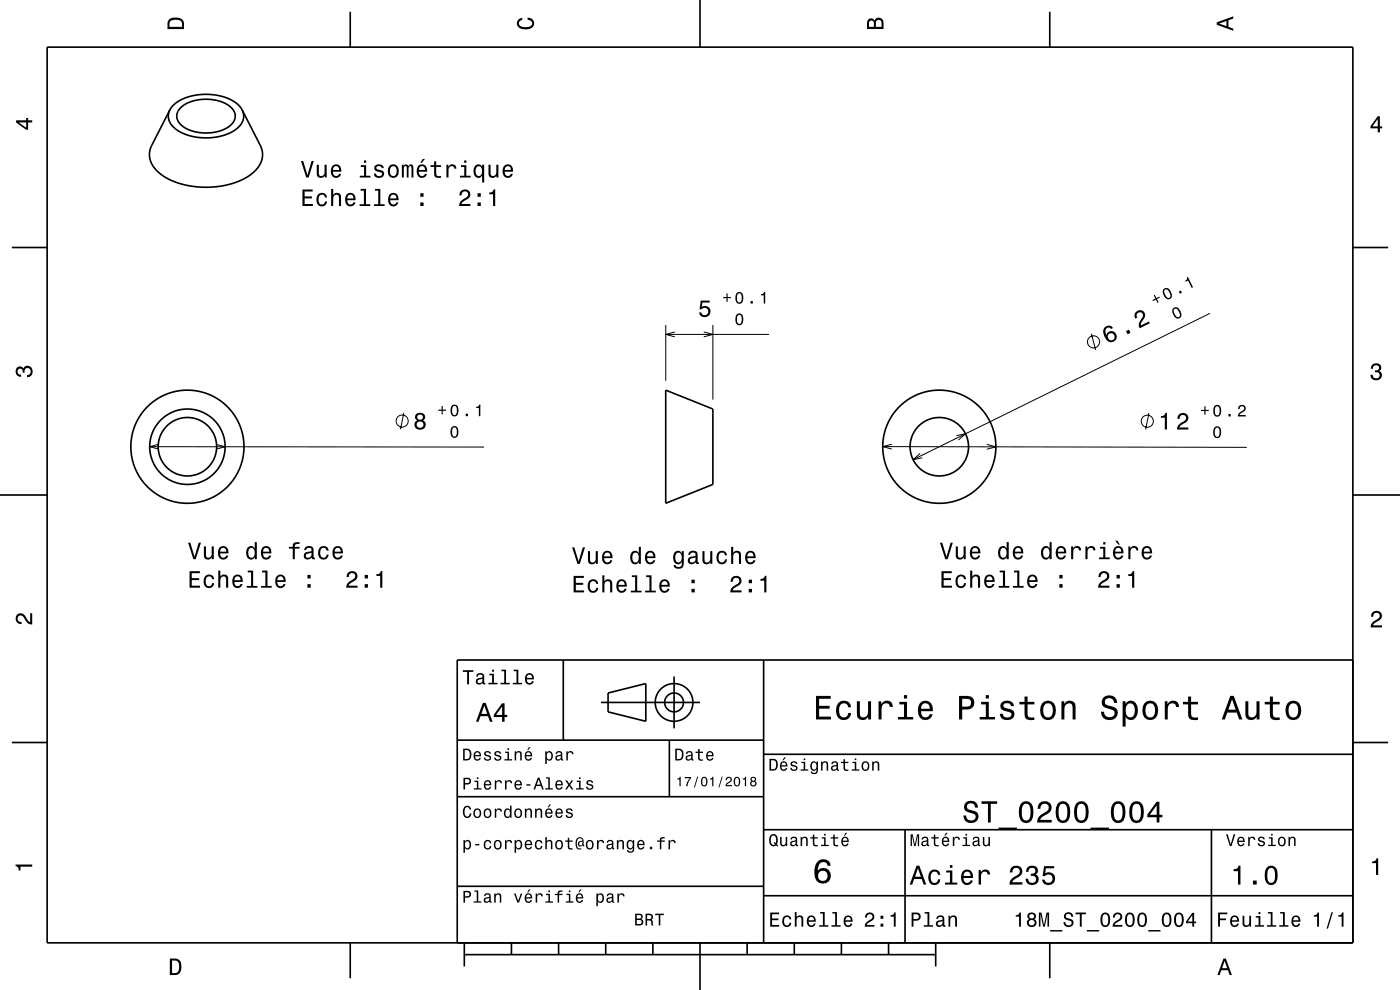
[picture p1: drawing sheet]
<svg xmlns="http://www.w3.org/2000/svg" width="297mm" height="210mm" viewBox="0 0 297 210" stroke-linecap="round" stroke-linejoin="round" font-family="sans-serif">
<g fill="none" stroke="#000" stroke-width=".21">
<path d="M141.2 68.9v11.9M141.2 70.9h21.9M143.2 70.4l-2 .5 2 .6M149.3 70.4l1.9 .5-1.9 .6M151.2 68.9v15.9M231.5 70.8l.9 3.4M256.7 66.5l-63 31M31.8 94.8h70.9M33.7 94.2l-1.9 .6 1.9 .5M45.8 94.3l2 .5-2 .5M85.7 87.6l-.7 3.5M187.3 94.7l77.2 .2"/>
<path d="M189.2 94.2l-1.9 .5 1.9 .6M195.2 96.2l-1.5 1.3 2-.4M202.9 92.4l1.9-.4-1.5 1.3M209.3 94.3l2 .5-2 .5M243.7 87.6l-.7 3.5"/>
<circle cx="232" cy="72.5" r="1.28"/>
<circle cx="85.3" cy="89.3" r="1.28"/>
<circle cx="243.4" cy="89.4" r="1.28"/>
</g>
<g fill="none" stroke="#000" stroke-width=".35">
<path d="M10 10h277v190h-277zM74.3 2.5v7.5M148.5 0v10M222.7 2.5v7.5M38.3 22.8a8.9 8.9 0 0 1 10.8 0 2.54 2.54 0 0 1-.9 4.3 9.2 9.2 0 0 1-9.9-.7 2.34 2.34 0 0 1 0-3.6zM51.4 23.3l3.8 7.6a4.8 4.8 0 0 1-2.1 6.2l-2.2 1.2-2.8 .9-3.2 .5-3.2-.1-2.6-.4-2.8-1-2.1-1.2-1.6-1.6a4.2 4.2 0 0 1-.4-4.6l3.8-7.5M51.4 23.3a3.4 3.4 0 0 1-2 4.5 12.1 12.1 0 0 1-12.3-.6 3.1 3.1 0 0 1-1.1-3.9M51.4 23.3a8.3 8.3 0 0 0-7.2-3.3l-2.9 .2a7.1 7.1 0 0 0-5.3 3.1M2.5 52.5h7.5M287 52.5h7.5M141.2 82.8l10 4v16l-10 4zM0 105h10"/>
<path d="M287 105h10M119.5 140v17M162 140v60M287 140h-190v60M2.5 157.5h7.5M97 157h65M127.5 149h21M129 147l8-2v8l-8-2zM142 157v12M143 143.5v11M287 157.5h7.5M97 169h65"/>
<path d="M162 176h125M162 160h125M192 176v24M257 176v24M97 188h65M162 190h125M74.3 200v7.5M98.5 202.5h100M98.5 200v5M108.5 200v2.5M118.5 200v2.5M128.5 200v2.5"/>
<path d="M138.5 200v2.5M148.5 200v10M158.5 200v2.5M168.5 200v2.5M178.5 200v2.5M188.5 200v2.5M198.5 200v5M222.7 200v7.5"/>
<circle cx="39.8" cy="94.8" r="12"/>
<circle cx="39.8" cy="94.8" r="8"/>
<circle cx="39.8" cy="94.8" r="6.2"/>
<circle cx="199.3" cy="94.8" r="6.2"/>
<circle cx="199.3" cy="94.8" r="12"/>
<circle cx="143" cy="149" r="2"/>
<circle cx="143" cy="149" r="4"/>
</g>
<g fill="#000">
<path d="M36 4a2.18 2.18 0 0 0-.5 2.2h3.5v-1.2a1.43 1.43 0 0 0-1.7-1.3zM36.3 4.4a2.15 2.15 0 0 1 2.2 .3l.1 1h-2.6v-1z" fill-rule="evenodd"/>
<path d="M109.9 4.2l.9-.4v.4a.7 .7 0 0 0-.7 .5 .7 .7 0 0 0 .3 .8 1.7 1.7 0 0 0 2.5-.5 .9 .9 0 0 0-1-.8v-.5a1.24 1.24 0 0 1 1.4 1.1 1.24 1.24 0 0 1-1 1.4 2.22 2.22 0 0 1-2.5-.7l-.2-.5z" fill-rule="evenodd"/>
<path d="M184.2 4.2l-.3 .7v1.3h3.5v-1.3a.98 .98 0 0 0-.7-1.1 .98 .98 0 0 0-1.2 .6 .84 .84 0 0 0-1.3-.2zM184.5 4.5a.54 .54 0 0 1 .6-.1 .54 .54 0 0 1 .3 .6v.7h-1zM185.9 4.4a.62 .62 0 0 1 .8-.1 .62 .62 0 0 1 .3 .6v.8h-1.2z" fill-rule="evenodd"/>
<path d="M258.1 4.7v.6l3.5 1.2v-.4l-1-.4v-1.4l1-.4v-.4zM258.6 5l1.6-.5v1z" fill-rule="evenodd"/>
<path d="M3.4 25.5v.5l2.1 1.5h.5v-1.5h.8v-.5h-.8v-.5h-.4v.5zM4 26h1.6v1.1z" fill-rule="evenodd"/>
<path d="M63.8 34.1l1.2 3.6h.5l1.1-3.6h-.5l-.9 3-.9-3zM67.2 34.9v1.8a.89 .89 0 0 0 .6 1 .89 .89 0 0 0 1.1-.5v.5h.4v-2.8h-.4v1.6a.65 .65 0 0 1-.4 .8 .65 .65 0 0 1-.8-.3l-.1-2.1zM70.5 35.2a1.54 1.54 0 0 0 .8 2.5 1.06 1.06 0 0 0 1.1-.8h-.5l-.2 .3-.4 .1a.76 .76 0 0 1-.7-.9h1.8a1.16 1.16 0 0 0-.5-1.3 1.16 1.16 0 0 0-1.4 .1zM70.8 35.4a.66 .66 0 0 1 .8-.1 .66 .66 0 0 1 .4 .8h-1.4zM76.5 35v.4h.7v1.9h-.9v.4h2.3v-.4h-.9v-2.3zM77.2 34v.5h.5v-.5zM79.6 35.1a.76 .76 0 0 0-.2 .8 .76 .76 0 0 0 .7 .5l.9 .4a.63 .63 0 0 1-.6 .6 .63 .63 0 0 1-.6-.6h-.5a1.07 1.07 0 0 0 1.2 .9 1.07 1.07 0 0 0 .9-1.2l-.4-.3-1.1-.3a.54 .54 0 0 1 .4-.7 .54 .54 0 0 1 .7 .5h.4a1.03 1.03 0 0 0-.7-.9 1.03 1.03 0 0 0-1.1 .3zM82.6 35.2a1.53 1.53 0 0 0 .8 2.5 1.48 1.48 0 0 0 1.2-1.4 1.48 1.48 0 0 0-1.2-1.5l-.5 .1zM82.9 35.5a.67 .67 0 0 1 .7-.2 .67 .67 0 0 1 .5 .5 1.11 1.11 0 0 1-.7 1.6 1.17 1.17 0 0 1-.5-1.9zM85.3 34.9v2.8h.4v-2.1l.2-.3 .2-.1 .2 .3v2.2h.4v-2.1l.3-.4 .2 .2 .1 .4v1.9h.4v-1.9a.69 .69 0 0 0-.5-1l-.6 .4-.2-.2-.3-.2-.5 .4v-.3zM89.7 33.7l-.5 .9h.3l.7-.9zM88.7 35.2a1.54 1.54 0 0 0 .8 2.5 1.06 1.06 0 0 0 1.1-.8h-.5l-.2 .3-.4 .1a.76 .76 0 0 1-.6-.9h1.7a1.16 1.16 0 0 0-.5-1.3 1.16 1.16 0 0 0-1.4 .1zM89 35.4a.66 .66 0 0 1 .8-.1 .66 .66 0 0 1 .4 .8h-1.3zM92.1 34.2v.8h-.8v.4h.8v1.8a1.05 1.05 0 0 0 1.5 .5v-.4a.68 .68 0 0 1-1-.3l-.1-1.6h1.1v-.4h-1.1v-.8zM94.7 34.9v2.8h.4v-1.6a.66 .66 0 0 1 .4-.8 .66 .66 0 0 1 .8 .3l.1 .2h.4a.89 .89 0 0 0-.7-.9 .89 .89 0 0 0-1 .5v-.5zM97.8 35v.4h.7v1.9h-.9v.4h2.2v-.4h-.9v-2.3zM98.5 34v.5h.4v-.5zM100.7 35.2a1.57 1.57 0 0 0 .8 2.5l.4-.1 .4-.4v1.5h.4v-3.8h-.4v.5l-.2-.3a.87 .87 0 0 0-1.4 .1zM101.1 35.5a.62 .62 0 0 1 .7-.2 .62 .62 0 0 1 .4 .5 1.12 1.12 0 0 1-.6 1.5 1.19 1.19 0 0 1-.5-1.8zM103.6 34.9v1.8a.89 .89 0 0 0 .6 1 .89 .89 0 0 0 1.1-.5v.5h.4v-2.8h-.4v1.6a.65 .65 0 0 1-.4 .8 .65 .65 0 0 1-.8-.3v-2.1zM106.9 35.2a1.54 1.54 0 0 0 .8 2.5 1.05 1.05 0 0 0 1.1-.8h-.4l-.3 .3-.3 .1a.76 .76 0 0 1-.7-.9h1.7a1.16 1.16 0 0 0-.4-1.3 1.16 1.16 0 0 0-1.5 .1zM107.3 35.4a.66 .66 0 0 1 .8-.1 .66 .66 0 0 1 .3 .8h-1.3z" fill-rule="evenodd"/>
<path d="M292.3 24.7l-1.6 2.1v.4h1.6v.9h.4v-.9h.5v-.4h-.5v-2.1zM292.3 25.2v1.6h-1.1z" fill-rule="evenodd"/>
<path d="M64.2 40.2v3.5h2.2v-.4h-1.8v-1.2h1.6v-.4h-1.6v-1.1h1.7v-.4zM67.4 41.3a1.52 1.52 0 0 0 .9 2.5 1.06 1.06 0 0 0 1.1-1.1h-.4a.67 .67 0 0 1-.7 .7 .67 .67 0 0 1-.7-.6 1.11 1.11 0 0 1 .7-1.5 .6 .6 0 0 1 .6 .6h.5a1.09 1.09 0 0 0-.8-1 1.09 1.09 0 0 0-1.2 .4zM70.2 40.1v3.6h.5v-1.6a.63 .63 0 0 1 .4-.7 .63 .63 0 0 1 .8 .3v2h.5v-1.8a.88 .88 0 0 0-.6-1 .88 .88 0 0 0-1.1 .5v-1.3zM73.5 41.3a1.54 1.54 0 0 0 .8 2.5 1.06 1.06 0 0 0 1.1-.9h-.4l-.3 .4-.3 .1a.76 .76 0 0 1-.7-.9h1.7a1.16 1.16 0 0 0-.4-1.4 1.16 1.16 0 0 0-1.5 .2zM73.9 41.5a.66 .66 0 0 1 .8-.1 .66 .66 0 0 1 .3 .7h-1.3zM76.5 40.1v.3h.7v2.9h-.9v.4h2.3v-.4h-1v-3.2zM79.5 40.1v.3h.7v2.9h-.9v.4h2.3v-.4h-.9v-3.2zM82.6 41.3a1.54 1.54 0 0 0 .8 2.5 1.06 1.06 0 0 0 1.1-.9h-.4l-.3 .4-.3 .1a.76 .76 0 0 1-.7-.9h1.8a1.16 1.16 0 0 0-.5-1.4 1.16 1.16 0 0 0-1.5 .2zM83 41.5a.66 .66 0 0 1 .8-.1 .66 .66 0 0 1 .3 .7h-1.3zM89.2 42.9v.8h.7v-.8zM89.2 41v.7h.7v-.7z" fill-rule="evenodd"/>
<path d="M97.8 40.5l-.3 .9h.4a.71 .71 0 0 1 .5-.8 .71 .71 0 0 1 .9 .5 .71 .71 0 0 1-.5 .9 1.81 1.81 0 0 0-1.4 1.7h2.4v-.4h-1.9a2.23 2.23 0 0 1 1.5-1.2 1.13 1.13 0 0 0 .1-1.7 1.13 1.13 0 0 0-1.7 .1zM101.3 42.9v.8h.7v-.8zM101.3 41v.7h.7v-.7zM103.8 40.8v.4h.8v2.5h.5v-3.5h-.4a.78 .78 0 0 1-.9 .6z" fill-rule="evenodd"/>
<path d="M148.7 63.8h1.9v.4h-1.6l-.1 .9a1.21 1.21 0 0 1 1.7 .6 1.21 1.21 0 0 1-.8 1.6 1.21 1.21 0 0 1-1.5-1h.5a.79 .79 0 0 0 1 .5 .79 .79 0 0 0 .4-1.1 .79 .79 0 0 0-1.1-.3l-.3 .2h-.4z" fill-rule="evenodd"/>
<path d="M154.1 62.2v.8h-.7v.2h.7v.8h.3v-.8h.7v-.2h-.7v-.8zM156.2 62.2a1.41 1.41 0 0 0 .6 2.3 1.42 1.42 0 0 0 .7-2.3 .78 .78 0 0 0-1.3 0zM156.6 62.3h.5a1.66 1.66 0 0 1 0 1.8h-.5a1.66 1.66 0 0 1 0-1.8zM159.2 63.9v.5h.5v-.5zM161.4 62.4v.2h.6v1.8h.3v-2.5h-.2a.54 .54 0 0 1-.7 .5z" fill-rule="evenodd"/>
<path d="M156.2 66.8a1.41 1.41 0 0 0 .6 2.2 1.42 1.42 0 0 0 .7-2.2 .78 .78 0 0 0-1.3 0zM156.6 66.8h.5a1.66 1.66 0 0 1 0 1.9h-.5a1.66 1.66 0 0 1 0-1.9z" fill-rule="evenodd"/>
<path d="M234.4 69.4a2.12 2.12 0 0 0 1.3 3.2 1.16 1.16 0 0 0 1.2-1 1.16 1.16 0 0 0-.8-1.3 1.16 1.16 0 0 0-1.4 .8 1.02 1.02 0 0 1 .2-1.5 .58 .58 0 0 1 .8 .2l.4-.2a1.04 1.04 0 0 0-1.7-.2zM235 71.5a.75 .75 0 0 1 1.5 0 .75 .75 0 0 1-1.5 0zM238.9 70.2l.3 .7 .6-.3-.3-.7zM240.9 66.2a1.16 1.16 0 0 0-.1 1.4l.4-.2a.7 .7 0 0 1 .1-1 .7 .7 0 0 1 1 .1 .7 .7 0 0 1 0 1 1.8 1.8 0 0 0-.5 2.1l2.1-1-.2-.4-1.7 .8a2.21 2.21 0 0 1 .8-1.7 1.11 1.11 0 0 0-.4-1.4 1.11 1.11 0 0 0-1.5 .3z" fill-rule="evenodd"/>
<path d="M244.8 62.6l.3 .7-.6 .3 .1 .3 .6-.3 .4 .6 .2-.1-.4-.7 .7-.3-.2-.2-.6 .3-.3-.7zM246.8 61.4a1.7 1.7 0 0 0 1 2.1 .79 .79 0 0 0 .8-1.1l-.2-.5a1.06 1.06 0 0 0-1.3-.7zM247 61.6l.4-.2a1.67 1.67 0 0 1 .9 1.6l-.5 .2a1.67 1.67 0 0 1-.8-1.6zM250.1 61.8l.2 .5 .4-.2-.2-.5zM251.8 58.8a.54 .54 0 0 1-.4 .7l.1 .3 .5-.3 .8 1.6 .3-.2-1.1-2.2z" fill-rule="evenodd"/>
<path d="M248.8 65.5a1.7 1.7 0 0 0 1.1 2.1 .8 .8 0 0 0 .7-1.1l-.2-.5a1.06 1.06 0 0 0-1.3-.8zM249 65.7l.5-.2a1.67 1.67 0 0 1 .8 1.6l-.5 .2a1.67 1.67 0 0 1-.8-1.6z" fill-rule="evenodd"/>
<path d="M291.1 77.4a1.08 1.08 0 0 1 1.4-.2 1.08 1.08 0 0 1 .4 1.2l-.3 .3a1.06 1.06 0 0 1 .5 1.3 1.06 1.06 0 0 1-1.2 .7 1.1 1.1 0 0 1-1.2-1.2h.5a.71 .71 0 0 0 1 .8 .71 .71 0 0 0 .1-1.3h-.6v-.4a.61 .61 0 0 0 .8-.3 .61 .61 0 0 0-.2-.8 .61 .61 0 0 0-.9 .2l-.1 .5h-.5z" fill-rule="evenodd"/>
<path d="M3.6 78a.86 .86 0 0 1 1.4 .2 1.06 1.06 0 0 1 1.2-.6 1.06 1.06 0 0 1 .7 1.2 1.1 1.1 0 0 1-1.2 1.2v-.4a.71 .71 0 0 0 .8-1 .71 .71 0 0 0-1.3-.1v.6h-.4a.61 .61 0 0 0-.3-.8 .61 .61 0 0 0-.8 .2 .61 .61 0 0 0 .2 .8l.6 .2v.4a1.15 1.15 0 0 1-1.2-.6 1.15 1.15 0 0 1 .3-1.3z" fill-rule="evenodd"/>
<path d="M88.3 87.8a.84 .84 0 0 0 .2 1.4 1.11 1.11 0 0 0-.4 1.5 1.11 1.11 0 0 0 1.5 .4 1.03 1.03 0 0 0 .7-.9 1.03 1.03 0 0 0-.6-1 .89 .89 0 0 0 .4-1.1 .89 .89 0 0 0-1-.6zM88.4 90.1a.71 .71 0 0 1 1.4 0 .71 .71 0 0 1-1.4 0zM88.5 88.5a.6 .6 0 0 1 1.2 0 .6 .6 0 0 1-1.2 0z" fill-rule="evenodd"/>
<path d="M93.7 86.1v.8h-.7v.2h.7v.8h.2v-.8h.7v-.2h-.7v-.8zM95.8 86.1a1.41 1.41 0 0 0 .6 2.2 1.42 1.42 0 0 0 .6-2.2 .78 .78 0 0 0-1.2 0zM96.2 86.2h.5a1.66 1.66 0 0 1 0 1.8h-.5a1.66 1.66 0 0 1 0-1.8zM98.8 87.8v.5h.5v-.5zM101 86.3v.2h.6v1.8h.3v-2.5h-.2a.53 .53 0 0 1-.7 .5z" fill-rule="evenodd"/>
<path d="M95.8 90.7a1.41 1.41 0 0 0 .6 2.2 1.42 1.42 0 0 0 .6-2.2 .78 .78 0 0 0-1.2 0zM96.2 90.7h.4a1.65 1.65 0 0 1 0 1.8h-.4a1.65 1.65 0 0 1 0-1.8z" fill-rule="evenodd"/>
<path d="M246.3 88.3v.3h.8v2.5h.5v-3.5h-.4a.77 .77 0 0 1-.9 .7zM250.1 87.9l-.3 1h.4a.71 .71 0 0 1 .6-.9 .71 .71 0 0 1 .8 .5 .71 .71 0 0 1-.5 .9 1.8 1.8 0 0 0-1.4 1.7h2.4v-.4h-1.9a2.22 2.22 0 0 1 1.5-1.2 1.13 1.13 0 0 0 .1-1.7 1.13 1.13 0 0 0-1.7 .1z" fill-rule="evenodd"/>
<path d="M255.5 86.2v.7h-.7v.3h.7v.8h.2v-.8h.7v-.3h-.7v-.7zM257.6 86.2a1.41 1.41 0 0 0 .6 2.2 1.42 1.42 0 0 0 .7-2.2 .78 .78 0 0 0-1.3 0zM258 86.2h.5a1.65 1.65 0 0 1 0 1.9h-.5a1.65 1.65 0 0 1 0-1.9zM260.6 87.8v.5h.5v-.5zM262.9 86.1l-.2 .7h.3a.49 .49 0 0 1 .3-.6 .49 .49 0 0 1 .6 .3 .49 .49 0 0 1-.3 .6l-.2 .1a1.15 1.15 0 0 0-.8 1.1h1.7v-.3h-1.4l.6-.5a.82 .82 0 0 0 .7-1.2 .82 .82 0 0 0-1.3-.2z" fill-rule="evenodd"/>
<path d="M257.6 90.7a1.41 1.41 0 0 0 .6 2.3 1.42 1.42 0 0 0 .6-2.3 .77 .77 0 0 0-1.2 0zM258 90.8h.5a1.65 1.65 0 0 1-.1 1.8h-.4a1.68 1.68 0 0 1 0-1.8z" fill-rule="evenodd"/>
<path d="M39.9 115.1l1.1 3.5h.5l1.1-3.5h-.4l-.9 3-.9-3zM43.3 115.9v1.8a.89 .89 0 0 0 .6 1 .89 .89 0 0 0 1-.5v.4h.5v-2.7h-.5v1.6a.65 .65 0 0 1-.4 .7 .65 .65 0 0 1-.8-.3v-2zM46.5 116.2a1.54 1.54 0 0 0 .8 2.5 1.06 1.06 0 0 0 1.1-.9h-.4l-.2 .4-.4 .1a.76 .76 0 0 1-.7-.9h1.8a1.17 1.17 0 0 0-.5-1.4 1.17 1.17 0 0 0-1.5 .2zM46.9 116.4a.66 .66 0 0 1 .8-.1 .66 .66 0 0 1 .3 .7h-1.3zM52.5 116.2a1.58 1.58 0 0 0 .8 2.5l.4-.1 .3-.4v.4h.5v-3.6h-.5v1.3a.89 .89 0 0 0-1.5-.1zM52.8 116.5a.62 .62 0 0 1 .7-.3 .62 .62 0 0 1 .5 .6 1.11 1.11 0 0 1-.7 1.5 1.19 1.19 0 0 1-.5-1.8zM55.6 116.2a1.54 1.54 0 0 0 .8 2.5 1.06 1.06 0 0 0 1.1-.9h-.4l-.2 .4-.4 .1a.76 .76 0 0 1-.7-.9h1.8a1.17 1.17 0 0 0-.5-1.4 1.17 1.17 0 0 0-1.5 .2zM56 116.4a.66 .66 0 0 1 .8-.1 .66 .66 0 0 1 .3 .7h-1.3zM61.3 116v.4h.8v2.2h.4v-2.2h1.1v-.4h-1.1l.1-.4 .3-.2h.7v-.4a1.04 1.04 0 0 0-1.5 .8v.2zM64.8 116l-.3 .7h.4a.55 .55 0 0 1 .7-.5 .55 .55 0 0 1 .4 .7l-.2 .1a1 1 0 0 0-1.1 .2 1 1 0 0 0-.2 1 .94 .94 0 0 0 1.6 .1l.1 .3h.6v-.3l-.3-.1v-1.6a1.02 1.02 0 0 0-1.7-.6zM65 117.6l1.1-.4a.77 .77 0 0 1-.2 .9 .77 .77 0 0 1-.9 .1zM67.8 116.2a1.53 1.53 0 0 0 .8 2.5 1.05 1.05 0 0 0 1.1-1.1h-.4a.67 .67 0 0 1-.6 .7 .67 .67 0 0 1-.7-.6 1.12 1.12 0 0 1 .6-1.5 .6 .6 0 0 1 .7 .6h.4a1.09 1.09 0 0 0-.7-1 1.09 1.09 0 0 0-1.2 .4zM70.8 116.2a1.54 1.54 0 0 0 .8 2.5 1.06 1.06 0 0 0 1.1-.9h-.4l-.3 .4-.3 .1a.76 .76 0 0 1-.7-.9h1.8a1.17 1.17 0 0 0-.5-1.4 1.17 1.17 0 0 0-1.5 .2zM71.2 116.4a.66 .66 0 0 1 .8-.1 .66 .66 0 0 1 .3 .7h-1.3z" fill-rule="evenodd"/>
<path d="M121.4 116.1l1.1 3.5h.5l1.1-3.5h-.5l-.9 3-.9-3zM124.7 116.9v1.8a.89 .89 0 0 0 .6 1 .89 .89 0 0 0 1.1-.5v.4h.4v-2.7h-.4v1.6a.65 .65 0 0 1-.4 .7 .65 .65 0 0 1-.8-.3v-2zM128 117.2a1.55 1.55 0 0 0 .8 2.5 1.07 1.07 0 0 0 1.1-.9h-.4l-.3 .4-.3 .1a.76 .76 0 0 1-.7-.9h1.7a1.17 1.17 0 0 0-.4-1.4 1.17 1.17 0 0 0-1.5 .2zM128.4 117.4a.66 .66 0 0 1 .8-.1 .66 .66 0 0 1 .3 .7h-1.3zM134 117.2a1.57 1.57 0 0 0 .7 2.5l.5-.1 .3-.4v.4h.5v-3.6h-.5v1.3a.89 .89 0 0 0-1.5-.1zM134.3 117.5a.62 .62 0 0 1 .7-.3 .62 .62 0 0 1 .5 .6 1.12 1.12 0 0 1-.7 1.5 1.19 1.19 0 0 1-.5-1.8zM137.1 117.2a1.54 1.54 0 0 0 .8 2.5 1.07 1.07 0 0 0 1.1-.9h-.4l-.3 .4-.3 .1a.76 .76 0 0 1-.7-.9h1.8a1.17 1.17 0 0 0-.5-1.4 1.17 1.17 0 0 0-1.5 .2zM137.5 117.4a.66 .66 0 0 1 .8-.1 .66 .66 0 0 1 .3 .7h-1.3zM143.1 117.2a1.58 1.58 0 0 0 .7 2.5l.5-.1 .3-.4a.73 .73 0 0 1-.3 1 .73 .73 0 0 1-1-.3h-.4a1.1 1.1 0 0 0 1.3 .8 1.1 1.1 0 0 0 .9-1.2v-2.6h-.5v.4l-.3-.4a.91 .91 0 0 0-1.2 .3zM143.4 117.5a.63 .63 0 0 1 .7-.3 .63 .63 0 0 1 .5 .6 1.11 1.11 0 0 1-.7 1.5 1.19 1.19 0 0 1-.5-1.8zM146.3 117l-.3 .7h.4a.55 .55 0 0 1 .7-.5 .55 .55 0 0 1 .4 .7l-.2 .1a1 1 0 0 0-1.1 .2 1 1 0 0 0-.2 1 .93 .93 0 0 0 1.6 .1l.1 .3h.6v-.3l-.3-.1v-1.6a1.02 1.02 0 0 0-1.7-.6zM146.5 118.6l1.1-.4a.77 .77 0 0 1-.2 .9 .77 .77 0 0 1-.9 .1zM149 116.9v1.8a.89 .89 0 0 0 .6 1 .89 .89 0 0 0 1.1-.5v.4h.4v-2.7h-.4v1.6a.65 .65 0 0 1-.4 .7 .65 .65 0 0 1-.8-.3v-2zM152.3 117.2a1.53 1.53 0 0 0 .8 2.5 1.06 1.06 0 0 0 1.1-1.1h-.4a.67 .67 0 0 1-.6 .7 .67 .67 0 0 1-.7-.6 1.12 1.12 0 0 1 .6-1.5 .59 .59 0 0 1 .7 .6h.4a1.09 1.09 0 0 0-.7-1 1.09 1.09 0 0 0-1.2 .4zM155.1 116v3.6h.4v-1.5a.63 .63 0 0 1 .4-.8 .63 .63 0 0 1 .8 .3l.1 2h.4v-1.8a.88 .88 0 0 0-.6-.9 .88 .88 0 0 0-1.1 .4v-1.3zM158.4 117.2a1.55 1.55 0 0 0 .8 2.5 1.07 1.07 0 0 0 1.1-.9h-.5l-.2 .4-.4 .1a.76 .76 0 0 1-.7-.9h1.8a1.17 1.17 0 0 0-.5-1.4 1.17 1.17 0 0 0-1.4 .2zM158.7 117.4a.66 .66 0 0 1 .8-.1 .66 .66 0 0 1 .3 .7h-1.3z" fill-rule="evenodd"/>
<path d="M199.4 115.1l1.1 3.5h.5l1.1-3.5h-.4l-.9 3-.9-3zM202.8 115.9v1.8a.89 .89 0 0 0 .6 1 .89 .89 0 0 0 1-.5v.4h.5v-2.7h-.5v1.6a.65 .65 0 0 1-.4 .7 .65 .65 0 0 1-.8-.3v-2zM206 116.2a1.54 1.54 0 0 0 .8 2.5 1.06 1.06 0 0 0 1.1-.9h-.4l-.2 .4-.4 .1a.76 .76 0 0 1-.7-.9h1.8a1.16 1.16 0 0 0-.5-1.4 1.16 1.16 0 0 0-1.5 .2zM206.4 116.4a.66 .66 0 0 1 .8-.1 .66 .66 0 0 1 .3 .7h-1.3zM212 116.2a1.57 1.57 0 0 0 .8 2.5l.4-.1 .4-.4v.4h.4v-3.6h-.4v1.3a.89 .89 0 0 0-1.6-.1zM212.4 116.5a.62 .62 0 0 1 .6-.3 .62 .62 0 0 1 .5 .6 1.11 1.11 0 0 1-.7 1.5 1.19 1.19 0 0 1-.4-1.8zM215.2 116.2a1.54 1.54 0 0 0 .7 2.5 1.06 1.06 0 0 0 1.1-.9h-.4l-.2 .4-.4 .1a.76 .76 0 0 1-.7-.9h1.8a1.17 1.17 0 0 0-.5-1.4 1.17 1.17 0 0 0-1.4 .2zM215.5 116.4a.66 .66 0 0 1 .8-.1 .66 .66 0 0 1 .3 .7h-1.3zM221.1 116.2a1.57 1.57 0 0 0 .8 2.5l.4-.1 .4-.4v.4h.4v-3.6h-.4v1.3a.89 .89 0 0 0-1.6-.1zM221.5 116.5a.62 .62 0 0 1 .7-.3 .62 .62 0 0 1 .4 .6 1.11 1.11 0 0 1-.6 1.5 1.19 1.19 0 0 1-.5-1.8zM224.3 116.2a1.54 1.54 0 0 0 .8 2.5 1.06 1.06 0 0 0 1-.9h-.4l-.2 .4-.4 .1a.76 .76 0 0 1-.7-.9h1.8a1.17 1.17 0 0 0-.5-1.4 1.17 1.17 0 0 0-1.4 .2zM224.6 116.4a.66 .66 0 0 1 .8-.1 .66 .66 0 0 1 .3 .7h-1.3zM227.2 115.9v2.7h.5v-1.5a.66 .66 0 0 1 .3-.8 .66 .66 0 0 1 .9 .2v.3h.5a.89 .89 0 0 0-.7-1 .89 .89 0 0 0-1.1 .6v-.5zM230.3 115.9v2.7h.4v-1.5a.66 .66 0 0 1 .4-.8 .66 .66 0 0 1 .8 .2v.3h.5a.89 .89 0 0 0-.7-1 .89 .89 0 0 0-1 .6v-.5zM233.4 116v.4h.7v1.8h-1v.4h2.3v-.4h-.9v-2.2zM234 115v.5h.5v-.5zM236.6 114.7l.7 .8h.3l-.5-.8zM236.4 116.2a1.54 1.54 0 0 0 .8 2.5 1.06 1.06 0 0 0 1.1-.9h-.4l-.3 .4-.3 .1a.76 .76 0 0 1-.7-.9h1.7a1.16 1.16 0 0 0-.5-1.4 1.16 1.16 0 0 0-1.4 .2zM236.8 116.4a.66 .66 0 0 1 .7-.1 .66 .66 0 0 1 .4 .7h-1.3zM239.4 115.9v2.7h.4v-1.5a.67 .67 0 0 1 .4-.8 .67 .67 0 0 1 .8 .2v.3h.5a.89 .89 0 0 0-.7-1 .89 .89 0 0 0-1 .6v-.5zM242.5 116.2a1.54 1.54 0 0 0 .8 2.5 1.05 1.05 0 0 0 1.1-.9h-.5l-.2 .4-.4 .1a.76 .76 0 0 1-.7-.9h1.8a1.16 1.16 0 0 0-.5-1.4 1.16 1.16 0 0 0-1.4 .2zM242.8 116.4a.66 .66 0 0 1 .8-.1 .66 .66 0 0 1 .3 .7h-1.3z" fill-rule="evenodd"/>
<path d="M3.6 130.4a1.22 1.22 0 0 1 2 .7l.4 .6 .4 .3v-1.9h.4v2.4a1.8 1.8 0 0 1-1.7-1.4 .71 .71 0 0 0-.9-.5 .71 .71 0 0 0-.5 .8 .71 .71 0 0 0 .9 .5v.5a1.18 1.18 0 0 1-1.2-.7 1.18 1.18 0 0 1 .2-1.3z" fill-rule="evenodd"/>
<path d="M40.2 121.2v3.5h2.2v-.5h-1.7v-1.1h1.5v-.5h-1.5v-1h1.7v-.4zM43.5 122.2a1.53 1.53 0 0 0 .8 2.6 1.06 1.06 0 0 0 1.1-1.1h-.4a.67 .67 0 0 1-.6 .7 .67 .67 0 0 1-.7-.6 1.12 1.12 0 0 1 .6-1.6 .6 .6 0 0 1 .7 .7h.4a1.09 1.09 0 0 0-.7-1 1.09 1.09 0 0 0-1.2 .3zM46.3 121v3.7h.4v-1.6a.64 .64 0 0 1 .4-.8 .64 .64 0 0 1 .8 .4l.1 2h.4v-1.8a.88 .88 0 0 0-.6-1 .88 .88 0 0 0-1.1 .5v-1.4zM49.6 122.2a1.54 1.54 0 0 0 .8 2.6 1.06 1.06 0 0 0 1.1-.9h-.5l-.2 .3-.4 .2a.75 .75 0 0 1-.7-1h1.8a1.16 1.16 0 0 0-.5-1.3 1.16 1.16 0 0 0-1.4 .1zM49.9 122.5a.66 .66 0 0 1 .8-.2 .66 .66 0 0 1 .3 .8h-1.3zM52.6 121v.4h.7v2.9h-1v.4h2.3v-.4h-.9v-3.3zM55.6 121v.4h.7v2.9h-.9v.4h2.2v-.4h-.9v-3.3zM58.7 122.2a1.54 1.54 0 0 0 .8 2.6 1.05 1.05 0 0 0 1.1-.9h-.5l-.2 .3-.4 .2a.75 .75 0 0 1-.7-1h1.8a1.16 1.16 0 0 0-.5-1.3 1.16 1.16 0 0 0-1.4 .1zM59 122.5a.66 .66 0 0 1 .8-.2 .66 .66 0 0 1 .4 .8h-1.4zM65.2 123.9v.8h.7v-.8zM65.2 122v.7h.7v-.7z" fill-rule="evenodd"/>
<path d="M73.8 121.5l-.3 .9h.5a.7 .7 0 0 1 .5-.8 .7 .7 0 0 1 .8 .5 .7 .7 0 0 1-.4 .8 1.8 1.8 0 0 0-1.5 1.8h2.4v-.5h-1.9a1.69 1.69 0 0 1 1.2-.9 1.15 1.15 0 0 0 .6-1.7 1.15 1.15 0 0 0-1.9-.1zM77.4 123.9v.8h.7v-.8zM77.4 122v.7h.7v-.7zM79.8 121.8v.4h.9v2.5h.4v-3.6h-.3a.77 .77 0 0 1-1 .7z" fill-rule="evenodd"/>
<path d="M121.7 122.2v3.5h2.2v-.5h-1.7v-1.1h1.5v-.5h-1.5v-1h1.7v-.4zM125 123.2a1.53 1.53 0 0 0 .8 2.6 1.07 1.07 0 0 0 1.1-1.1h-.4a.67 .67 0 0 1-.6 .7 .67 .67 0 0 1-.7-.6 1.11 1.11 0 0 1 .6-1.6 .59 .59 0 0 1 .7 .7h.4a1.09 1.09 0 0 0-.8-1 1.09 1.09 0 0 0-1.1 .3zM127.8 122v3.7h.4v-1.6a.63 .63 0 0 1 .5-.8 .63 .63 0 0 1 .7 .7v1.7h.5v-1.8a.88 .88 0 0 0-.6-1 .88 .88 0 0 0-1.1 .4v-1.3zM131 123.2a1.54 1.54 0 0 0 .8 2.6 1.07 1.07 0 0 0 1.1-.9h-.4l-.2 .3-.4 .2a.76 .76 0 0 1-.7-1h1.8a1.17 1.17 0 0 0-.5-1.3 1.17 1.17 0 0 0-1.5 .1zM131.4 123.5a.66 .66 0 0 1 .8-.2 .66 .66 0 0 1 .3 .8h-1.3zM134 122v.4h.7v2.9h-.9v.4h2.3v-.4h-.9v-3.3zM137.1 122v.4h.7v2.9h-.9v.4h2.2v-.4h-.9v-3.3zM140.2 123.2a1.54 1.54 0 0 0 .8 2.6 1.06 1.06 0 0 0 1-.9h-.4l-.2 .3-.4 .2a.76 .76 0 0 1-.7-1h1.8a1.16 1.16 0 0 0-.5-1.3 1.16 1.16 0 0 0-1.4 .1zM140.5 123.5a.66 .66 0 0 1 .8-.2 .66 .66 0 0 1 .3 .8h-1.3zM146.7 124.9v.8h.7v-.8zM146.7 123v.7h.7v-.7z" fill-rule="evenodd"/>
<path d="M155.3 122.5l-.3 .9h.5a.7 .7 0 0 1 .5-.8 .7 .7 0 0 1 .8 .5 .7 .7 0 0 1-.5 .8 1.8 1.8 0 0 0-1.4 1.8h2.4v-.5h-1.9a2.23 2.23 0 0 1 1.5-1.1 1.13 1.13 0 0 0 .1-1.7 1.13 1.13 0 0 0-1.7 .1zM158.8 124.9v.8h.7v-.8zM158.8 123v.7h.7v-.7zM161.3 122.8v.4h.8v2.5h.5v-3.6h-.4a.77 .77 0 0 1-.9 .7z" fill-rule="evenodd"/>
<path d="M199.7 121.2v3.5h2.2v-.5h-1.7v-1.1h1.6v-.5h-1.6v-1h1.7v-.4zM203 122.2a1.52 1.52 0 0 0 .8 2.6 1.05 1.05 0 0 0 1.1-1.1h-.4a.67 .67 0 0 1-.6 .7 .67 .67 0 0 1-.7-.6 1.12 1.12 0 0 1 .7-1.6 .6 .6 0 0 1 .6 .7h.4a1.09 1.09 0 0 0-.7-1 1.09 1.09 0 0 0-1.2 .3zM205.8 121v3.7h.5v-1.6a.63 .63 0 0 1 .4-.8 .63 .63 0 0 1 .7 .4l.1 2h.4v-1.8a.88 .88 0 0 0-.6-1 .88 .88 0 0 0-1 .5v-1.4zM209.1 122.2a1.54 1.54 0 0 0 .8 2.6 1.06 1.06 0 0 0 1.1-.9h-.5l-.2 .3-.4 .2a.76 .76 0 0 1-.7-1h1.8a1.17 1.17 0 0 0-.5-1.3 1.17 1.17 0 0 0-1.4 .1zM209.4 122.5a.66 .66 0 0 1 .8-.2 .66 .66 0 0 1 .4 .8h-1.4zM212.1 121v.4h.7v2.9h-.9v.4h2.2v-.4h-.9v-3.3zM215.1 121v.4h.7v2.9h-.9v.4h2.3v-.4h-1v-3.3zM218.2 122.2a1.54 1.54 0 0 0 .8 2.6 1.06 1.06 0 0 0 1.1-.9h-.5l-.2 .3-.4 .2a.76 .76 0 0 1-.7-1h1.8a1.17 1.17 0 0 0-.5-1.3 1.17 1.17 0 0 0-1.4 .1zM218.5 122.5a.66 .66 0 0 1 .8-.2 .66 .66 0 0 1 .4 .8h-1.4zM224.7 123.9v.8h.7v-.8zM224.7 122v.7h.7v-.7z" fill-rule="evenodd"/>
<path d="M233.3 121.5l-.3 .9h.5a.7 .7 0 0 1 .5-.8 .7 .7 0 0 1 .9 .5 .7 .7 0 0 1-.5 .8 1.81 1.81 0 0 0-1.5 1.8h2.5v-.5h-1.9a2.23 2.23 0 0 1 1.4-1.1 1.13 1.13 0 0 0 .1-1.7 1.13 1.13 0 0 0-1.7 .1zM236.9 123.9v.8h.7v-.8zM236.9 122v.7h.7v-.7zM239.3 121.8v.4h.9v2.5h.4v-3.6h-.3a.77 .77 0 0 1-1 .7z" fill-rule="evenodd"/>
<path d="M291.2 129.9a1.18 1.18 0 0 1 1.9 .3 1.18 1.18 0 0 1-1 1.7l-.5 .3-.3 .5h1.9v.4h-2.4a1.8 1.8 0 0 1 1.4-1.8 .71 .71 0 0 0 .5-.8 .71 .71 0 0 0-.9-.5 .71 .71 0 0 0-.5 .8h-.4z" fill-rule="evenodd"/>
<path d="M98.2 158.8v2.5h.9a1.37 1.37 0 0 0 .7-2.2 1.56 1.56 0 0 0-1.6-.3zM98.6 159.1a.98 .98 0 0 1 1.1 .7 .98 .98 0 0 1-.6 1.2h-.5zM100.7 159.6a1.04 1.04 0 0 0-.2 1.2 1.04 1.04 0 0 0 1 .5l.5-.5h-.3l-.4 .3a.54 .54 0 0 1-.5-.7h1.3a.83 .83 0 0 0-.4-.9 .83 .83 0 0 0-1 .1zM100.9 159.7l.2-.1a.47 .47 0 0 1 .5 .1 .47 .47 0 0 1 .1 .5h-.9zM102.9 159.5l-.2 .1a.69 .69 0 0 0 .9 .9l.2 .1a.43 .43 0 0 1-.4 .5 .43 .43 0 0 1-.4-.4h-.3a.74 .74 0 0 0 .9 .7 .74 .74 0 0 0 .5-1l-1-.4a.38 .38 0 0 1 .3-.5 .38 .38 0 0 1 .4 .4h.3a.78 .78 0 0 0-1.2-.4zM105.1 159.5l-.2 .1a.69 .69 0 0 0 .9 .9l.2 .1a.43 .43 0 0 1-.4 .5 .43 .43 0 0 1-.5-.4h-.3a.74 .74 0 0 0 .9 .7 .74 .74 0 0 0 .5-1l-.9-.4a.38 .38 0 0 1 .3-.5 .38 .38 0 0 1 .4 .4h.3a.77 .77 0 0 0-1.2-.4zM107.2 159.4v.3h.5v1.3h-.7v.3h1.6v-.3h-.6v-1.6zM107.7 158.7v.4h.3v-.4zM109.2 159.4v1.9h.3v-1.1a.45 .45 0 0 1 .4-.6 .45 .45 0 0 1 .5 .5v1.2h.3v-1.3a.63 .63 0 0 0-.5-.7 .63 .63 0 0 0-.7 .4v-.3zM112.2 158.5l-.4 .6h.3l.5-.6zM111.5 159.6a1.04 1.04 0 0 0-.2 1.2 1.04 1.04 0 0 0 1.1 .5l.5-.5h-.3l-.5 .3a.54 .54 0 0 1-.5-.7h1.3a.83 .83 0 0 0-.4-.9 .83 .83 0 0 0-1 .1zM111.8 159.7l.1-.1a.48 .48 0 0 1 .5 .1 .48 .48 0 0 1 .2 .5h-1zM115.7 159.4v2.7h.3v-1.1a.66 .66 0 0 0 .7 .4 .66 .66 0 0 0 .5-.6 .91 .91 0 0 0 0-1.1 .91 .91 0 0 0-1-.3l-.2 .3v-.3zM116.1 159.8a.45 .45 0 0 1 .5-.2 .45 .45 0 0 1 .3 .4 .65 .65 0 0 1 .1 .8 .65 .65 0 0 1-.7 .2 .98 .98 0 0 1-.2-1.2zM118.1 159.5l-.2 .4h.3a.39 .39 0 0 1 .4-.3 .39 .39 0 0 1 .3 .5h-.1a.65 .65 0 0 0-1 .4 .65 .65 0 0 0 .6 .9l.6-.3 .1 .2h.4v-.2l-.2-.1v-1.1a.72 .72 0 0 0-.5-.6 .72 .72 0 0 0-.7 .2zM118.2 160.6l.8-.3a.55 .55 0 0 1-.2 .7 .55 .55 0 0 1-.6 0zM120.1 159.4v1.9h.4v-1.1a.47 .47 0 0 1 .2-.6 .47 .47 0 0 1 .6 .2v.2h.4a.64 .64 0 0 0-.5-.7 .64 .64 0 0 0-.8 .4v-.3z" fill-rule="evenodd"/>
<path d="M98.2 142.2v.3h.9v2.7h.4v-2.7h.9v-.3zM101.3 143l-.3 .5h.4a.47 .47 0 0 1 .5-.4 .47 .47 0 0 1 .4 .6l-.2 .1a.84 .84 0 0 0-1 .2 .84 .84 0 0 0 0 1.1 .9 .9 0 0 0 1.3-.2l.1 .2 .5 .1v-.3l-.3-.1v-1.3a.87 .87 0 0 0-1.4-.5zM101.4 144.3l.9-.3a.66 .66 0 0 1-.1 .7 .66 .66 0 0 1-.8 .1zM103.8 142.9v.3h.6v1.6h-.8v.4h2v-.4h-.8v-1.9zM104.4 142.1v.4h.4v-.4zM106.4 142.1v.3h.6v2.4h-.8v.4h1.9v-.4h-.7v-2.7zM109 142.1v.3h.6v2.4h-.8v.4h1.9v-.4h-.7v-2.7zM111.6 143.1a1.32 1.32 0 0 0 .7 2.1 .9 .9 0 0 0 .9-.7h-.3l-.2 .3-.4 .1a.65 .65 0 0 1-.6-.8h1.6a1 1 0 0 0-.4-1.2 1 1 0 0 0-1.3 .2zM111.9 143.3a.57 .57 0 0 1 .7-.1 .57 .57 0 0 1 .3 .6h-1.2z" fill-rule="evenodd"/>
<path d="M102.4 149.1l-1.4 4h.5l.4-1.2h1.6l.4 1.2h.6l-1.5-4zM102.7 149.7l.7 1.7h-1.3zM106.5 149.2l-1.7 2.4v.5h1.7v1h.5v-1h.6v-.5h-.6v-2.4zM106.5 149.9v1.7h-1.3z" fill-rule="evenodd"/>
<path d="M143.2 158.8v2.5h.9a1.37 1.37 0 0 0 .7-2.2 1.56 1.56 0 0 0-1.6-.3zM143.6 159.1a.98 .98 0 0 1 1.1 .7 .98 .98 0 0 1-.6 1.2h-.5zM145.7 159.5l-.2 .4h.3a.39 .39 0 0 1 .5-.3 .39 .39 0 0 1 .3 .5h-.2a.65 .65 0 0 0-.9 .4 .65 .65 0 0 0 .5 .9l.7-.3v.2h.4v-.2l-.1-.1-.1-1.1a.73 .73 0 0 0-.4-.6 .73 .73 0 0 0-.8 .2zM145.8 160.6l.8-.3a.55 .55 0 0 1-.1 .7 .55 .55 0 0 1-.7 0zM148.1 158.9v.5h-.5v.3h.5v1.3a.75 .75 0 0 0 1 .4v-.3a.48 .48 0 0 1-.7-.3v-1.1h.7v-.3h-.7v-.5zM150 159.6a1.04 1.04 0 0 0-.2 1.2 1.04 1.04 0 0 0 1.1 .5l.5-.5h-.4l-.4 .3a.54 .54 0 0 1-.5-.7h1.3a.83 .83 0 0 0-.4-.9 .83 .83 0 0 0-1 .1zM150.3 159.7l.1-.1a.48 .48 0 0 1 .5 .1 .48 .48 0 0 1 .2 .5h-1z" fill-rule="evenodd"/>
<path d="M173.1 147.6v5h3.2v-.6h-2.5v-1.7h2.2v-.6h-2.2v-1.5h2.4v-.6zM177.8 149.2a2.59 2.59 0 0 0 .5 3.4 1.58 1.58 0 0 0 2.3-1.4h-.6a.95 .95 0 0 1-.9 1 .95 .95 0 0 1-1-.9 1.59 1.59 0 0 1 .9-2.1 .85 .85 0 0 1 .9 .8h.7a1.56 1.56 0 0 0-1.1-1.3 1.56 1.56 0 0 0-1.7 .5zM181.8 148.8v2.5a1.27 1.27 0 0 0 .9 1.4 1.27 1.27 0 0 0 1.5-.7v.6h.6v-3.8h-.6v2.2a.92 .92 0 0 1-.6 1.1 .92 .92 0 0 1-1.2-.4v-2.9zM186.4 148.8v3.8h.6v-2.2a.95 .95 0 0 1 .5-1.1 .95 .95 0 0 1 1.2 .3l.1 .4h.6a1.28 1.28 0 0 0-1-1.4 1.28 1.28 0 0 0-1.4 .8v-.6zM190.8 148.9v.5h1v2.7h-1.3v.5h3.2v-.5h-1.3v-3.2zM191.8 147.4v.8h.6v-.8zM195.1 149.2a2.62 2.62 0 0 0 .5 3.4 1.57 1.57 0 0 0 2.2-1.1h-.6l-.3 .5-.5 .2a1.08 1.08 0 0 1-1-1.3h2.5a1.66 1.66 0 0 0-.7-2 1.66 1.66 0 0 0-2.1 .3zM195.6 149.5a.94 .94 0 0 1 1.2-.2 .94 .94 0 0 1 .5 1h-1.9zM203.5 147.6v5h.6v-2.1h.8a1.47 1.47 0 0 0 1.8-1.2 1.47 1.47 0 0 0-1.5-1.7zM204.1 148.2a1.6 1.6 0 0 1 1.8 .5 .86 .86 0 0 1 0 .9 .86 .86 0 0 1-.9 .3h-.9zM208.1 148.9v.5h1v2.7h-1.3v.5h3.3v-.5h-1.3v-3.2zM209.1 147.4v.8h.7v-.8zM212.6 148.9a1.08 1.08 0 0 0-.3 1.2 1.08 1.08 0 0 0 1 .7l1.1 .4a.57 .57 0 0 1 .2 .6 .57 .57 0 0 1-.5 .4 .96 .96 0 0 1-1.4-.8h-.6a1.6 1.6 0 0 0 1.3 1.4 1.6 1.6 0 0 0 1.7-.8 1.13 1.13 0 0 0-1-1.6l-1.1-.3-.2-.4a.87 .87 0 0 1 .9-.5 .87 .87 0 0 1 .8 .6h.6a1.41 1.41 0 0 0-2.1-1.1zM217.4 147.8v1.1h-1.1v.5h1.1v2.6l.2 .4 .4 .3h1.4v-.5a.97 .97 0 0 1-1.4-.5v-2.3h1.4v-.5h-1.4v-1.1zM221.1 149.2a2.56 2.56 0 0 0 .5 3.4 1.72 1.72 0 0 0 1.8-.2 1.72 1.72 0 0 0 .6-1.7 1.7 1.7 0 0 0-.9-1.9 1.7 1.7 0 0 0-2 .4zM221.6 149.6a.96 .96 0 0 1 1-.4 .96 .96 0 0 1 .7 .8 1.59 1.59 0 0 1-1 2.2 1.19 1.19 0 0 1-1-1.5zM225.2 148.8v3.8h.6v-2.2a.97 .97 0 0 1 .5-1.1 .97 .97 0 0 1 1.1 .2l.1 .7v2.4h.7v-2.5a1.27 1.27 0 0 0-.9-1.4 1.27 1.27 0 0 0-1.5 .6v-.5zM234.1 147.9a1.38 1.38 0 0 0-.3 1.5 1.38 1.38 0 0 0 1.3 .9 1.25 1.25 0 0 1 1.4 .9 1.15 1.15 0 0 1-1.3 .9 1.15 1.15 0 0 1-1-1.1h-.7a1.8 1.8 0 0 0 1.7 1.8 1.8 1.8 0 0 0 1.9-1.6 1.46 1.46 0 0 0-1.5-1.4l-.6-.2a.83 .83 0 0 1-.5-1.1 .83 .83 0 0 1 1.2-.3l.5 .5 .1 .4h.7a1.67 1.67 0 0 0-1-1.6 1.67 1.67 0 0 0-1.9 .4zM238.2 148.8v5.3h.6v-2.1a1.32 1.32 0 0 0 1.4 .7 1.32 1.32 0 0 0 1.1-1.1 2.43 2.43 0 0 0-.8-2.8 1.21 1.21 0 0 0-1.7 .5v-.5zM239.1 149.6a.9 .9 0 0 1 .9-.4 .9 .9 0 0 1 .7 .8 1.61 1.61 0 0 1-.9 2.2 1.18 1.18 0 0 1-1-1.5zM242.8 149.2a2.56 2.56 0 0 0 .5 3.4 1.72 1.72 0 0 0 1.8-.2 1.72 1.72 0 0 0 .6-1.7 1.7 1.7 0 0 0-.9-1.9 1.7 1.7 0 0 0-2 .4zM243.3 149.6a.96 .96 0 0 1 1-.4 .96 .96 0 0 1 .7 .8 1.59 1.59 0 0 1-1 2.2 1.19 1.19 0 0 1-1-1.5zM247.1 148.8v3.8h.6v-2.2a.95 .95 0 0 1 .5-1.1 .95 .95 0 0 1 1.2 .3l.1 .4h.6a1.28 1.28 0 0 0-1-1.4 1.28 1.28 0 0 0-1.4 .8v-.6zM252 147.8v1.1h-1v.5h1l.1 2.6 .2 .4 .4 .3h1.4v-.5a.97 .97 0 0 1-1.4-.5v-2.3h1.4v-.5h-1.4v-1.1zM261 147.6l-1.8 5h.6l.6-1.4h2l.5 1.4h.7l-1.9-5zM261.4 148.3l.7 2.2h-1.5zM264.2 148.8v2.5a1.27 1.27 0 0 0 .9 1.4 1.27 1.27 0 0 0 1.5-.7v.6h.6v-3.8h-.6v2.2a.92 .92 0 0 1-.6 1.1 .92 .92 0 0 1-1.1-.4l-.1-2.9zM269.4 147.8v1.1h-1.1v.5h1.1v2.6l.2 .4 .4 .3 .7 .1 .8-.1v-.5a.97 .97 0 0 1-1.4-.5l-.1-2.3h1.5v-.5h-1.5v-1.1zM273.1 149.2a2.56 2.56 0 0 0 .6 3.4 1.72 1.72 0 0 0 1.8-.2 1.72 1.72 0 0 0 .6-1.7 1.7 1.7 0 0 0-.9-1.9 1.7 1.7 0 0 0-2.1 .4zM273.6 149.6a.96 .96 0 0 1 1-.4 .96 .96 0 0 1 .7 .8 1.59 1.59 0 0 1-.9 2.2 1.19 1.19 0 0 1-1.1-1.5z" fill-rule="evenodd"/>
<path d="M98.3 165v2.5h.4v-1.1a.96 .96 0 0 0 1.2-.7 .66 .66 0 0 0-.7-.7zM98.7 165.3h.4a.43 .43 0 0 1 .5 .4 .43 .43 0 0 1-.5 .4h-.4zM100.7 165.6v.3h.5v1.3h-.7v.3h1.6v-.3h-.6v-1.6zM101.2 164.9v.3h.3v-.3zM102.8 165.7a1.04 1.04 0 0 0-.1 1.2 1.04 1.04 0 0 0 1 .6l.5-.6h-.3l-.5 .4a.54 .54 0 0 1-.4-.7h1.2a.83 .83 0 0 0-.3-1 .83 .83 0 0 0-1.1 .1zM103.1 165.9l.1-.1a.47 .47 0 0 1 .5 .1 .47 .47 0 0 1 .2 .4h-.9zM105 165.5v2h.3v-1.1a.47 .47 0 0 1 .2-.6 .47 .47 0 0 1 .6 .2l.1 .1h.3a.64 .64 0 0 0-.5-.6 .64 .64 0 0 0-.7 .4v-.4zM107.1 165.5v2h.3v-1.1a.47 .47 0 0 1 .3-.6 .47 .47 0 0 1 .6 .2v.1h.3a.64 .64 0 0 0-.4-.6 .64 .64 0 0 0-.8 .4v-.4zM109.3 165.7a1.04 1.04 0 0 0-.1 1.2 1.04 1.04 0 0 0 1 .6l.5-.6h-.3l-.4 .4a.54 .54 0 0 1-.5-.7h1.2a.83 .83 0 0 0-.3-1 .83 .83 0 0 0-1.1 .1zM109.6 165.9l.1-.1a.47 .47 0 0 1 .5 .1 .47 .47 0 0 1 .2 .4h-.9zM111.7 166.4v.2h.8v-.2zM114.1 165l-.9 2.5h.3l.3-.8h1l.2 .8h.4l-1-2.5zM114.3 165.3l.3 1.1h-.7zM115.8 164.9v.2h.5v2.1h-.6v.3h1.6v-.3h-.7v-2.3zM118 165.7a1.04 1.04 0 0 0-.2 1.2 1.04 1.04 0 0 0 1.1 .6l.5-.6h-.3l-.5 .4a.54 .54 0 0 1-.5-.7h1.3a.83 .83 0 0 0-.3-1 .83 .83 0 0 0-1.1 .1zM118.3 165.9l.1-.1a.47 .47 0 0 1 .5 .1 .47 .47 0 0 1 .2 .4h-1zM119.9 165.5l.7 1-.7 1h.4l.5-.8 .5 .8h.3l-.6-1 .6-1h-.4l-.4 .7-.5-.7zM122.3 165.6v.3h.5v1.3h-.6v.3h1.6v-.3h-.6v-1.6zM122.8 164.9v.3h.4v-.3zM124.6 165.6l-.2 .2a.68 .68 0 0 0 .9 .9l.2 .1a.43 .43 0 0 1-.4 .5 .43 .43 0 0 1-.5-.4h-.3a.74 .74 0 0 0 1 .7 .74 .74 0 0 0 .4-1.1l-.9-.3a.38 .38 0 0 1 .3-.5 .38 .38 0 0 1 .4 .4l.3-.1a.78 .78 0 0 0-1.2-.4z" fill-rule="evenodd"/>
<path d="M98.3 178.2v2.7h.3v-1a.66 .66 0 0 0 .8 .3 .66 .66 0 0 0 .5-.6 .91 .91 0 0 0 0-1 .91 .91 0 0 0-1-.4l-.3 .3v-.3zM98.8 178.6a.45 .45 0 0 1 .5-.2 .45 .45 0 0 1 .3 .5 .65 .65 0 0 1 0 .7 .65 .65 0 0 1-.7 .3 .98 .98 0 0 1-.1-1.3zM100.8 179v.3h.9v-.3zM102.8 178.4a1.04 1.04 0 0 0-.1 1.2 1.04 1.04 0 0 0 1 .6l.5-.4v-.3h-.3l-.3 .4a.72 .72 0 0 1-.7-.7 .72 .72 0 0 1 .7-.7l.3 .4h.3a.78 .78 0 0 0-.5-.7 .78 .78 0 0 0-.9 .2zM105 178.4a1.04 1.04 0 0 0-.2 1.2 1.04 1.04 0 0 0 1.1 .6 1.04 1.04 0 0 0 .5-1.3 1.04 1.04 0 0 0-1.2-.7zM105.2 178.6a.48 .48 0 0 1 .5-.2 .48 .48 0 0 1 .4 .5 .66 .66 0 0 1 0 .7 .66 .66 0 0 1-.7 .3 .97 .97 0 0 1-.2-1.3zM107.1 178.2v2h.3v-1.2a.47 .47 0 0 1 .3-.5 .47 .47 0 0 1 .6 .2v.1h.3a.64 .64 0 0 0-.4-.6 .64 .64 0 0 0-.8 .3v-.3zM109.2 178.2v2.7h.3v-1a.66 .66 0 0 0 .7 .3 .66 .66 0 0 0 .5-.6 .91 .91 0 0 0 0-1 .91 .91 0 0 0-1-.4l-.2 .3v-.3zM109.6 178.6a.44 .44 0 0 1 .5-.2 .44 .44 0 0 1 .3 .5l.1 .3a.6 .6 0 0 1-.5 .7 .84 .84 0 0 1-.4-1.3zM111.5 178.4a1.04 1.04 0 0 0-.2 1.2 1.04 1.04 0 0 0 1.1 .6l.5-.6h-.3l-.5 .3a.54 .54 0 0 1-.5-.6h1.3a.83 .83 0 0 0-.4-1 .83 .83 0 0 0-1 .1zM111.8 178.6l.1-.1a.48 .48 0 0 1 .5 0 .48 .48 0 0 1 .2 .5h-1zM113.7 178.4a1.04 1.04 0 0 0-.2 1.2 1.04 1.04 0 0 0 1.1 .6l.4-.4 .1-.3h-.3l-.3 .4a.72 .72 0 0 1-.7-.7 .72 .72 0 0 1 .7-.7l.3 .4h.3a.78 .78 0 0 0-.6-.7 .78 .78 0 0 0-.8 .2zM115.7 177.6v2.6h.3v-1.2a.45 .45 0 0 1 .3-.5 .45 .45 0 0 1 .6 .2v1.5h.3v-1.3a.63 .63 0 0 0-.4-.7 .63 .63 0 0 0-.8 .3v-.9zM118 178.4a1.04 1.04 0 0 0-.2 1.2 1.04 1.04 0 0 0 1.1 .6 1.04 1.04 0 0 0 .5-1.3 1.04 1.04 0 0 0-1.2-.7zM118.2 178.6a.48 .48 0 0 1 .5-.2 .48 .48 0 0 1 .4 .5 .66 .66 0 0 1 0 .7 .66 .66 0 0 1-.7 .3 .98 .98 0 0 1-.2-1.3zM120.4 177.7v.6h-.5v.3h.5l.1 1.2a.75 .75 0 0 0 1 .4v-.3a.49 .49 0 0 1-.7-.2v-1.1h.7v-.3h-.7v-.6zM122.5 177.8a1.87 1.87 0 0 0 .1 2.3l.7 .1v-.3a.61 .61 0 0 1-.9-.5 1.2 1.2 0 0 1 .6-1.6l.4 .1 .1 .4a.7 .7 0 0 0-.8 .4 .7 .7 0 0 0 .2 .8h.4l.3-.2v.2h.4l-.2-.3a1.2 1.2 0 0 0-.8-1.6zM122.9 178.7l.6-.2-.1 .7-.5 .1zM124.5 178.4a1.04 1.04 0 0 0-.2 1.2 1.04 1.04 0 0 0 1.2 .6 1.04 1.04 0 0 0 .4-1.3 1.04 1.04 0 0 0-1.1-.7zM124.7 178.6a.48 .48 0 0 1 .5-.2 .48 .48 0 0 1 .4 .5 .66 .66 0 0 1 0 .7 .66 .66 0 0 1-.7 .3 .98 .98 0 0 1-.2-1.3zM126.7 178.2v2h.3v-1.2a.47 .47 0 0 1 .2-.5 .47 .47 0 0 1 .6 .2v.1h.4a.64 .64 0 0 0-.5-.6 .64 .64 0 0 0-.8 .3v-.3zM128.9 178.3l-.2 .5h.3a.39 .39 0 0 1 .5-.4 .39 .39 0 0 1 .3 .6h-.2a.65 .65 0 0 0-.9 .4 .65 .65 0 0 0 .5 .8l.6-.3 .1 .2 .4 .1v-.3h-.2v-1.2a.72 .72 0 0 0-.5-.6 .72 .72 0 0 0-.7 .2zM129 179.4l.8-.2a.55 .55 0 0 1-.1 .6 .55 .55 0 0 1-.7 .1zM130.9 178.2v2h.3v-1.2a.45 .45 0 0 1 .3-.5 .45 .45 0 0 1 .5 .2l.1 1.5h.3v-1.3a.63 .63 0 0 0-.5-.7 .63 .63 0 0 0-.7 .3v-.3zM133.1 178.4a1.06 1.06 0 0 0-.2 1.1 1.06 1.06 0 0 0 .9 .7l.4-.3a.52 .52 0 0 1-.2 .7 .52 .52 0 0 1-.7-.3h-.3a.78 .78 0 0 0 .9 .6 .78 .78 0 0 0 .6-.8v-1.9h-.3v.3l-.2-.3a.65 .65 0 0 0-.9 .2zM133.4 178.6a.45 .45 0 0 1 .5-.2 .45 .45 0 0 1 .3 .5 .65 .65 0 0 1 0 .7 .65 .65 0 0 1-.7 .3l-.2-.4zM135.4 178.4a1.04 1.04 0 0 0-.2 1.2 1.04 1.04 0 0 0 1 .6l.5-.6h-.3l-.4 .3a.54 .54 0 0 1-.5-.6h1.3a.83 .83 0 0 0-.4-1 .83 .83 0 0 0-1 .1zM135.6 178.6l.2-.1a.48 .48 0 0 1 .5 0 .48 .48 0 0 1 .1 .5h-.9zM137.9 179.6v.6h.5v-.6zM139.4 178.3v.3h.6v1.6h.3v-1.6h.7v-.3h-.7v-.3l.7-.1v-.3a.68 .68 0 0 0-.7 0 .68 .68 0 0 0-.3 .7zM141.8 178.2v2h.3v-1.2a.47 .47 0 0 1 .3-.5 .47 .47 0 0 1 .6 .2v.1h.3a.64 .64 0 0 0-.5-.6 .64 .64 0 0 0-.7 .3v-.3z" fill-rule="evenodd"/>
<path d="M98.4 171.2a1.45 1.45 0 0 0 .7 2.3 .94 .94 0 0 0 .9-1h-.3a.59 .59 0 0 1-.8 .7 1.31 1.31 0 0 1 .2-2l.3 .1 .2 .4h.4a.85 .85 0 0 0-.6-.8 .85 .85 0 0 0-1 .3zM100.6 171.7a1.04 1.04 0 0 0-.1 1.3 1.04 1.04 0 0 0 1.1 .5 1.04 1.04 0 0 0 .5-1.3 1.04 1.04 0 0 0-1.2-.7zM100.9 171.9a.48 .48 0 0 1 .5-.1 .48 .48 0 0 1 .3 .4 .66 .66 0 0 1 0 .7 .66 .66 0 0 1-.7 .3 .98 .98 0 0 1-.1-1.3zM102.8 171.7a1.04 1.04 0 0 0-.2 1.3 1.04 1.04 0 0 0 1.2 .5 1.04 1.04 0 0 0 .5-1.3 1.04 1.04 0 0 0-1.2-.7zM103 171.9a.48 .48 0 0 1 .5-.1 .48 .48 0 0 1 .4 .4 .66 .66 0 0 1 0 .7 .66 .66 0 0 1-.7 .3 .97 .97 0 0 1-.2-1.3zM105 171.5v2h.3v-1.1a.47 .47 0 0 1 .2-.6 .47 .47 0 0 1 .6 .2l.1 .1h.3a.64 .64 0 0 0-.5-.6 .64 .64 0 0 0-.7 .4v-.4zM107.1 171.7a1.06 1.06 0 0 0-.2 1.2 1.06 1.06 0 0 0 .9 .6l.4-.3v.3h.3v-2.6h-.3v.9a.63 .63 0 0 0-1.1-.1zM107.4 171.9a.44 .44 0 0 1 .4-.1 .44 .44 0 0 1 .4 .4 .65 .65 0 0 1 0 .7 .65 .65 0 0 1-.7 .3l-.2-.4zM109.3 171.7a1.04 1.04 0 0 0-.1 1.3 1.04 1.04 0 0 0 1.1 .5 1.04 1.04 0 0 0 .5-1.3 1.04 1.04 0 0 0-1.2-.7zM109.5 171.9a.48 .48 0 0 1 .6-.1 .48 .48 0 0 1 .3 .4 .66 .66 0 0 1 0 .7 .66 .66 0 0 1-.7 .3 .98 .98 0 0 1-.2-1.3zM111.4 171.5v2h.3v-1.1a.45 .45 0 0 1 .3-.7 .45 .45 0 0 1 .5 .6v1.2h.4v-1.3a.63 .63 0 0 0-.5-.7 .63 .63 0 0 0-.7 .3v-.3zM113.5 171.5v2h.3v-1.1a.45 .45 0 0 1 .3-.6 .45 .45 0 0 1 .6 .2v1.5h.3v-1.3a.63 .63 0 0 0-.4-.7 .63 .63 0 0 0-.8 .3v-.3zM116.5 170.7l-.3 .6h.2l.5-.6zM115.9 171.7a1.04 1.04 0 0 0-.2 1.2 1.04 1.04 0 0 0 1 .6l.5-.6h-.3l-.4 .4a.54 .54 0 0 1-.5-.7h1.2a.83 .83 0 0 0-.3-1 .83 .83 0 0 0-1 .1zM116.1 171.9l.2-.1a.47 .47 0 0 1 .4 .1 .47 .47 0 0 1 .2 .4h-.9zM118 171.7a1.04 1.04 0 0 0-.2 1.2 1.04 1.04 0 0 0 1.1 .6l.5-.6h-.3l-.5 .4a.53 .53 0 0 1-.5-.7h1.3a.83 .83 0 0 0-.3-1 .83 .83 0 0 0-1.1 .1zM118.3 171.9l.1-.1a.47 .47 0 0 1 .5 .1 .47 .47 0 0 1 .2 .4h-1zM120.2 171.6l-.1 .2a.69 .69 0 0 0 .8 .9l.3 .1a.43 .43 0 0 1-.4 .5 .43 .43 0 0 1-.5-.4h-.3a.74 .74 0 0 0 .9 .7 .74 .74 0 0 0 .5-1.1l-1-.3a.38 .38 0 0 1 .3-.5 .38 .38 0 0 1 .5 .3h.3a.77 .77 0 0 0-1.3-.4z" fill-rule="evenodd"/>
<path d="M143.7 165.1v.3h.4v1.4h.3v-2zM145.3 164.8v.3h1l-.7 1.2-.1 .5h.3l.8-2zM147.9 164.7l-.7 2.3h.2l.7-2.3zM148.9 165a1.15 1.15 0 0 0 .5 1.8 1.16 1.16 0 0 0 .5-1.8 .63 .63 0 0 0-1 0zM149.2 165.1l.2-.1a.98 .98 0 0 1 0 1.6l-.2-.1-.2-.3v-.7zM150.6 165.1v.3h.5v1.4h.2v-2zM153.1 164.7l-.7 2.3h.2l.7-2.3zM154.1 164.9l-.2 .6h.3a.4 .4 0 0 1 .3-.5 .4 .4 0 0 1 .5 .3 .4 .4 0 0 1-.3 .5l-.2 .1a.93 .93 0 0 0-.6 .9h1.4v-.3h-1.1l.5-.4a.67 .67 0 0 0 .5-1 .67 .67 0 0 0-1.1-.2zM155.8 165a1.15 1.15 0 0 0 .5 1.8 1.16 1.16 0 0 0 .5-1.8 .63 .63 0 0 0-1 0zM156.1 165.1l.2-.1a.98 .98 0 0 1 0 1.6l-.2-.1-.2-.3v-.7zM157.6 165.1v.3h.4v1.4h.3v-2zM159.4 164.9l-.2 .5 .2 .3a.62 .62 0 0 0-.1 .9 .62 .62 0 0 0 1 0 .62 .62 0 0 0-.1-.9 .57 .57 0 0 0 0-.9 .57 .57 0 0 0-.8 .1zM159.4 166.2a.41 .41 0 0 1 .8 0 .41 .41 0 0 1-.8 0zM159.5 165.3a.34 .34 0 0 1 .6 0 .34 .34 0 0 1-.6 0z" fill-rule="evenodd"/>
<path d="M163.2 161v2.5h.9a1.37 1.37 0 0 0 .7-2.2 1.58 1.58 0 0 0-1.6-.3zM163.6 161.3a.98 .98 0 0 1 1.1 .7 .98 .98 0 0 1-.6 1.2h-.5zM166.4 160.7l-.4 .6h.2l.5-.6zM165.7 161.7a1.04 1.04 0 0 0-.2 1.2 1.04 1.04 0 0 0 1 .6l.5-.6h-.3l-.4 .4a.54 .54 0 0 1-.5-.7h1.3a.83 .83 0 0 0-.4-1 .83 .83 0 0 0-1 .1zM165.9 161.9l.2-.1a.48 .48 0 0 1 .5 .1 .48 .48 0 0 1 .1 .4h-.9zM167.9 161.6l-.2 .2a.68 .68 0 0 0 .9 .9l.2 .1a.43 .43 0 0 1-.4 .5 .43 .43 0 0 1-.4-.4h-.3a.74 .74 0 0 0 .9 .7 .74 .74 0 0 0 .5-1.1l-1-.3a.38 .38 0 0 1 .3-.5 .38 .38 0 0 1 .4 .4l.3-.1a.78 .78 0 0 0-1.2-.4zM170 161.6v.3h.5v1.3h-.7v.3h1.7v-.3h-.7v-1.6zM170.5 160.9v.3h.3v-.3zM172.1 161.7a1.06 1.06 0 0 0-.2 1.2 1.06 1.06 0 0 0 .9 .6l.4-.3a.52 .52 0 0 1-.2 .7 .52 .52 0 0 1-.7-.3h-.3a.78 .78 0 0 0 .9 .6 .78 .78 0 0 0 .6-.8v-1.9h-.3v.4l-.2-.3a.64 .64 0 0 0-.9 .1zM172.4 161.9a.45 .45 0 0 1 .4-.1 .45 .45 0 0 1 .4 .4 .65 .65 0 0 1 0 .7 .65 .65 0 0 1-.7 .3l-.2-.4zM174.2 161.5v2h.3v-1.1a.45 .45 0 0 1 .3-.6 .45 .45 0 0 1 .5 .2l.1 1.5h.3v-1.3a.63 .63 0 0 0-.5-.7 .63 .63 0 0 0-.7 .3v-.3zM176.6 161.6l-.2 .5h.3a.39 .39 0 0 1 .4-.4 .39 .39 0 0 1 .3 .6h-.1a.65 .65 0 0 0-1 .4 .65 .65 0 0 0 .6 .8l.6-.3 .1 .2 .4 .1-.2-.4v-1a.73 .73 0 0 0-1.2-.5zM176.7 162.7l.8-.2a.55 .55 0 0 1-.2 .6 .55 .55 0 0 1-.6 .1zM178.9 161v.6h-.5v.3h.5l.1 1.3a.75 .75 0 0 0 1 .3v-.3a.48 .48 0 0 1-.7-.2v-1.1h.7v-.3h-.7v-.6zM180.8 161.6v.3h.5v1.3h-.6v.3h1.6v-.3h-.6v-1.6zM181.3 160.9v.3h.4v-.3zM183 161.7a1.04 1.04 0 0 0-.2 1.3 1.04 1.04 0 0 0 1.2 .5 1.04 1.04 0 0 0 .4-1.3 1.04 1.04 0 0 0-1.2-.7zM183.2 161.9a.48 .48 0 0 1 .5-.1 .48 .48 0 0 1 .4 .4 .66 .66 0 0 1 0 .7 .66 .66 0 0 1-.7 .3 .98 .98 0 0 1-.2-1.3zM185 161.5v2h.3v-1.1a.45 .45 0 0 1 .3-.6 .45 .45 0 0 1 .6 .2v1.5h.3v-1.3a.63 .63 0 0 0-.4-.7 .63 .63 0 0 0-.8 .3v-.3z" fill-rule="evenodd"/>
<path d="M163.4 177.2a1.45 1.45 0 0 0 .7 2.3l.5-.2 .3 .3 .2-.2-.3-.3a1.53 1.53 0 0 0-.5-2.2l-.6 .1zM163.8 177.3l.3-.1a1.21 1.21 0 0 1 .5 1.7l-.3-.3-.2 .2 .3 .3a.45 .45 0 0 1-.7-.1 1.62 1.62 0 0 1 .1-1.7zM165.5 177.5v1.3a.63 .63 0 0 0 .4 .7 .63 .63 0 0 0 .8-.3v.3h.3v-2h-.3v1.2a.46 .46 0 0 1-.3 .5 .46 .46 0 0 1-.6-.2v-1.5zM167.9 177.6l-.2 .5h.3a.39 .39 0 0 1 .5-.4 .39 .39 0 0 1 .2 .6h-.1a.65 .65 0 0 0-.9 .4 .65 .65 0 0 0 .5 .8l.6-.3 .1 .2 .4 .1v-.3h-.2v-1.1a.73 .73 0 0 0-1.2-.5zM168 178.7l.8-.2a.55 .55 0 0 1-.2 .6 .55 .55 0 0 1-.6 .1zM169.8 177.5v2h.4v-1.1a.45 .45 0 0 1 .2-.6 .45 .45 0 0 1 .6 .2v1.5h.3v-1.3a.63 .63 0 0 0-.4-.7 .63 .63 0 0 0-.8 .3v-.3zM172.4 177v.6h-.5v.3h.5l.1 1.3a.75 .75 0 0 0 1 .3v-.3a.49 .49 0 0 1-.7-.2v-1.1h.7v-.3h-.7v-.6zM174.3 177.6v.3h.5v1.3h-.6v.3h1.6v-.3h-.6v-1.6zM174.8 176.9v.3h.4v-.3zM176.8 177v.6h-.6v.3h.6v1.3a.74 .74 0 0 0 1 .3v-.3a.49 .49 0 0 1-.7-.2v-1.1h.7v-.3h-.7v-.6zM179.4 176.7l-.4 .6h.2l.5-.6zM178.7 177.7a1.04 1.04 0 0 0-.2 1.2 1.04 1.04 0 0 0 1 .6l.5-.6h-.3l-.4 .4a.54 .54 0 0 1-.5-.7h1.3a.83 .83 0 0 0-.4-1 .83 .83 0 0 0-1 .1zM178.9 177.9l.2-.1a.48 .48 0 0 1 .5 .1 .48 .48 0 0 1 .1 .4h-.9z" fill-rule="evenodd"/>
<path d="M193.2 177v2.5h.3v-2.3l.4 2.3h.3l.5-2.3v2.3h.3v-2.5h-.5l-.4 2.2-.5-2.2zM195.7 177.6l-.2 .5h.3a.39 .39 0 0 1 .5-.4 .39 .39 0 0 1 .3 .6h-.2a.65 .65 0 0 0-.9 .4 .65 .65 0 0 0 .5 .8l.7-.3v.2l.4 .1v-.3h-.1l-.1-1.1a.73 .73 0 0 0-1.2-.5zM195.8 178.7l.8-.2a.55 .55 0 0 1-.1 .6 .55 .55 0 0 1-.7 .1zM198.1 177v.6h-.5v.3h.5v1.3a.74 .74 0 0 0 1 .3v-.3a.49 .49 0 0 1-.7-.2v-1.1h.7v-.3h-.7v-.6zM200.7 176.7l-.4 .6h.3l.5-.6zM200 177.7a1.04 1.04 0 0 0-.2 1.2 1.04 1.04 0 0 0 1.1 .6l.5-.6h-.4l-.4 .4a.54 .54 0 0 1-.5-.7h1.3a.83 .83 0 0 0-.4-1 .83 .83 0 0 0-1 .1zM200.3 177.9l.1-.1a.48 .48 0 0 1 .5 .1 .48 .48 0 0 1 .2 .4h-1zM202.1 177.5v2h.3v-1.1a.47 .47 0 0 1 .3-.6 .47 .47 0 0 1 .6 .2v.1h.3a.64 .64 0 0 0-.4-.6 .64 .64 0 0 0-.8 .4v-.4zM204.3 177.6v.3h.5v1.3h-.6v.3h1.6v-.3h-.6v-1.6zM204.8 176.9v.3h.4v-.3zM206.6 177.6l-.2 .5h.3a.39 .39 0 0 1 .4-.4 .39 .39 0 0 1 .3 .6h-.1a.65 .65 0 0 0-1 .4 .65 .65 0 0 0 .6 .8l.6-.3 .1 .2 .4 .1v-.3h-.2v-1.1a.72 .72 0 0 0-.5-.6 .72 .72 0 0 0-.7 .1zM206.7 178.7l.8-.2a.55 .55 0 0 1-.2 .6 .55 .55 0 0 1-.6 .1zM208.5 177.5v1.3a.63 .63 0 0 0 .5 .7 .63 .63 0 0 0 .7-.3v.3h.3v-2h-.3v1.2a.46 .46 0 0 1-.3 .5 .46 .46 0 0 1-.6-.2v-1.5z" fill-rule="evenodd"/>
<path d="M204.9 170.2a1.24 1.24 0 0 0-.3 1.4 1.24 1.24 0 0 0 1.2 .8 1.13 1.13 0 0 1 1.2 .8 1.03 1.03 0 0 1-1.1 .8 1.03 1.03 0 0 1-.9-1h-.6a1.62 1.62 0 0 0 1.5 1.6 1.62 1.62 0 0 0 1.7-1.4 1.31 1.31 0 0 0-1.4-1.3 .91 .91 0 0 1-1.1-.8 .89 .89 0 0 1 1-.7 .89 .89 0 0 1 .8 .9h.6a1.5 1.5 0 0 0-.9-1.4 1.5 1.5 0 0 0-1.7 .3zM208.2 170v.5h1.4v4h.6v-4h1.3v-.5zM211.8 175.5v.5h3.9v-.5zM216.5 170.5a4 4 0 0 0 0 3.5 1.46 1.46 0 0 0 1.6 .5 1.46 1.46 0 0 0 1-1.2 2.97 2.97 0 0 0-.7-3.2l-.7-.2-.7 .2zM217.3 170.6l.4-.1 .4 .1a3.1 3.1 0 0 1 0 3.4l-.4 .1-.4-.1a3.1 3.1 0 0 1 0-3.4zM220.5 170.4l-.3 .4-.1 .8h.6a.91 .91 0 0 1 .7-1.1 .91 .91 0 0 1 1.1 .6 .91 .91 0 0 1-.7 1.1 2.33 2.33 0 0 0-1.8 2.3h3.1v-.6h-2.4a2.19 2.19 0 0 1 1.4-1.2 1.47 1.47 0 0 0 .8-2.2 1.47 1.47 0 0 0-2.4-.1zM224.3 170.5a4 4 0 0 0 0 3.5 1.46 1.46 0 0 0 1.6 .5 1.46 1.46 0 0 0 1.1-1.2 2.97 2.97 0 0 0-.8-3.2l-.7-.2-.7 .2zM225.1 170.6l.4-.1 .4 .1a3.1 3.1 0 0 1 0 3.4l-.4 .1-.4-.1a3.1 3.1 0 0 1 0-3.4zM228.2 170.5a4 4 0 0 0 0 3.5 1.45 1.45 0 0 0 1.6 .5 1.45 1.45 0 0 0 1.1-1.2 2.97 2.97 0 0 0-.8-3.2l-.7-.2-.7 .2zM229 170.6l.4-.1 .4 .1a3.1 3.1 0 0 1 0 3.4l-.4 .1-.4-.1a3 3 0 0 1 0-3.4zM231.4 175.5v.5h3.9v-.5zM236.1 170.5a4 4 0 0 0 0 3.5 1.45 1.45 0 0 0 1.5 .5 1.45 1.45 0 0 0 1.1-1.2 2.97 2.97 0 0 0-.8-3.2l-.7-.2-.7 .2zM236.8 170.6l.4-.1 .4 .1a3.1 3.1 0 0 1 0 3.4l-.4 .1-.4-.1a3 3 0 0 1 0-3.4zM240 170.5a4 4 0 0 0 0 3.5 1.46 1.46 0 0 0 1.5 .5 1.46 1.46 0 0 0 1.1-1.2 2.97 2.97 0 0 0-.8-3.2l-.7-.2-.7 .2zM240.7 170.6l.4-.1 .4 .1a3.1 3.1 0 0 1 0 3.4l-.4 .1-.4-.1a3.1 3.1 0 0 1 0-3.4zM245.4 170.1l-2 2.7v.6h2v1.1h.6v-1.1h.6v-.6h-.6v-2.7zM245.4 170.8v2h-1.5z" fill-rule="evenodd"/>
<path d="M260.1 177l.8 2.5h.4l.8-2.5h-.4l-.6 2.1-.7-2.1zM262.7 177.7a1.04 1.04 0 0 0-.2 1.2 1.04 1.04 0 0 0 1 .6l.5-.6h-.3l-.4 .4a.54 .54 0 0 1-.5-.7h1.3a.83 .83 0 0 0-.4-1 .83 .83 0 0 0-1 .1zM262.9 177.9l.2-.1a.48 .48 0 0 1 .5 .1 .48 .48 0 0 1 .1 .4h-.9zM264.8 177.5v2h.3v-1.1a.47 .47 0 0 1 .3-.6 .47 .47 0 0 1 .6 .2v.1h.3a.64 .64 0 0 0-.5-.6 .64 .64 0 0 0-.7 .4v-.4zM267 177.6l-.1 .2a.69 .69 0 0 0 .9 .9l.2 .1a.43 .43 0 0 1-.4 .5 .43 .43 0 0 1-.5-.4h-.3a.74 .74 0 0 0 .9 .7 .74 .74 0 0 0 .5-1.1l-.9-.3a.38 .38 0 0 1 .3-.5 .38 .38 0 0 1 .4 .4l.3-.1a.78 .78 0 0 0-1.3-.4zM269.2 177.6v.3h.5v1.3h-.7v.3h1.6v-.3h-.6v-1.6zM269.7 176.9v.3h.3v-.3zM271.3 177.7a1.04 1.04 0 0 0-.1 1.3 1.04 1.04 0 0 0 1.1 .5 1.04 1.04 0 0 0 .5-1.3 1.04 1.04 0 0 0-1.2-.7zM271.5 177.9a.48 .48 0 0 1 .6-.1 .48 .48 0 0 1 .3 .4 .67 .67 0 0 1 0 .7 .67 .67 0 0 1-.7 .3 .98 .98 0 0 1-.2-1.3zM273.3 177.5v2h.4v-1.1a.45 .45 0 0 1 .3-.7 .45 .45 0 0 1 .5 .6v1.2h.4v-1.3a.63 .63 0 0 0-.5-.7 .63 .63 0 0 0-.7 .3v-.3z" fill-rule="evenodd"/>
<path d="M3.3 183.4h3.5v.4h-2.5v.9h-.3a.77 .77 0 0 0-.7-1z" fill-rule="evenodd"/>
<path d="M98.3 189v2.5h.4v-1.1a.96 .96 0 0 0 1.2-.7 .67 .67 0 0 0-.7-.7zM98.7 189.3h.4a.43 .43 0 0 1 .5 .4 .43 .43 0 0 1-.5 .4h-.4zM100.6 188.9v.3h.5v2h-.6v.3h1.6v-.3h-.6v-2.3zM102.9 189.6l-.2 .5h.3a.39 .39 0 0 1 .5-.4 .39 .39 0 0 1 .2 .6h-.1a.65 .65 0 0 0-.9 .4 .65 .65 0 0 0 .5 .8l.6-.3 .1 .2 .4 .1v-.3h-.2v-1.1a.73 .73 0 0 0-1.2-.5zM103 190.7l.8-.2a.55 .55 0 0 1-.2 .6 .55 .55 0 0 1-.6 .1zM104.8 189.5v2h.4v-1.1a.45 .45 0 0 1 .2-.6 .45 .45 0 0 1 .6 .2v1.5h.3v-1.3a.63 .63 0 0 0-.4-.7 .63 .63 0 0 0-.8 .3v-.3zM109 189.5l.8 2h.3l.7-2h-.3l-.6 1.6-.5-1.6zM112.2 188.7l-.4 .6h.3l.5-.6zM111.5 189.7a1.04 1.04 0 0 0-.2 1.2 1.04 1.04 0 0 0 1.1 .6l.5-.6h-.3l-.5 .4a.54 .54 0 0 1-.5-.7h1.3a.83 .83 0 0 0-.4-1 .83 .83 0 0 0-1 .1zM111.8 189.9l.1-.1a.48 .48 0 0 1 .5 .1 .48 .48 0 0 1 .2 .4h-1zM113.6 189.5v2h.4v-1.1a.47 .47 0 0 1 .2-.6 .47 .47 0 0 1 .6 .2v.1h.4a.64 .64 0 0 0-.5-.6 .64 .64 0 0 0-.8 .4v-.4zM115.8 189.6v.3h.5v1.3h-.6v.3h1.6v-.3h-.6v-1.6zM116.3 188.9v.3h.4v-.3zM117.7 189.6v.3h.6v1.6h.3v-1.6h.7v-.3h-.7v-.3l.7-.1v-.3a.68 .68 0 0 0-.7 0 .68 .68 0 0 0-.3 .7zM120.2 189.6v.3h.5v1.3h-.7v.3h1.6v-.3h-.6v-1.6zM120.7 188.9v.3h.3v-.3zM123 188.7l-.3 .6h.2l.5-.6zM122.4 189.7a1.04 1.04 0 0 0-.2 1.2 1.04 1.04 0 0 0 1 .6l.5-.6h-.3l-.4 .4a.54 .54 0 0 1-.5-.7h1.2a.83 .83 0 0 0-.3-1 .83 .83 0 0 0-1 .1zM122.6 189.9l.2-.1a.48 .48 0 0 1 .5 .1 .48 .48 0 0 1 .1 .4h-.9zM126.5 189.5v2.7h.3v-1a.66 .66 0 0 0 .7 .3 .66 .66 0 0 0 .6-.6 .91 .91 0 0 0 0-1 .91 .91 0 0 0-1-.3l-.3 .2v-.3zM127 189.9a.45 .45 0 0 1 .5-.1 .45 .45 0 0 1 .3 .4v.3a.6 .6 0 0 1-.5 .8 .85 .85 0 0 1-.3-1.4zM128.9 189.6l-.2 .5h.3a.39 .39 0 0 1 .5-.4 .39 .39 0 0 1 .3 .6h-.2a.65 .65 0 0 0-.9 .4 .65 .65 0 0 0 .5 .8l.6-.3 .1 .2 .4 .1v-.3h-.2v-1.1a.73 .73 0 0 0-1.2-.5zM129 190.7l.8-.2a.55 .55 0 0 1-.1 .6 .55 .55 0 0 1-.7 .1zM131 189.5v2h.3v-1.1a.47 .47 0 0 1 .3-.6 .47 .47 0 0 1 .6 .2v.1h.3a.64 .64 0 0 0-.5-.6 .64 .64 0 0 0-.7 .4v-.4z" fill-rule="evenodd"/>
<path d="M134.7 193.8v2.5h1a.7 .7 0 0 0 .8-.5 .7 .7 0 0 0-.5-.8 .61 .61 0 0 0 .3-.8 .61 .61 0 0 0-.7-.4zM135.1 194.1h.5a.38 .38 0 0 1 .4 .4 .38 .38 0 0 1-.4 .3h-.5zM135.1 195.1h.5a.44 .44 0 0 1 .5 .5 .44 .44 0 0 1-.5 .4h-.5zM136.9 193.8v2.5h.4v-1h.7l.2 1h.4l-.2-1-.2-.2a.69 .69 0 0 0 .3-.8 .69 .69 0 0 0-.7-.5zM137.3 194.1h.4a.43 .43 0 0 1 .5 .4 .43 .43 0 0 1-.5 .4h-.4zM139 193.8v.3h.7v2.2h.4v-2.2h.7v-.3z" fill-rule="evenodd"/>
<path d="M163.4 193.6v3h1.9v-.4h-1.5v-1h1.3v-.4h-1.3v-.9h1.5v-.3zM166.2 194.5a1.31 1.31 0 0 0 .7 2.2 .9 .9 0 0 0 1-1h-.4a.57 .57 0 0 1-.5 .6 .57 .57 0 0 1-.6-.5 .81 .81 0 0 1-.1-.9 .81 .81 0 0 1 .9-.4l.3 .5h.4a.94 .94 0 0 0-.7-.8 .94 .94 0 0 0-1 .3zM168.6 193.5v3.1h.4v-1.4a.54 .54 0 0 1 .3-.6 .54 .54 0 0 1 .7 .3v1.7h.4v-1.6a.76 .76 0 0 0-.5-.8 .76 .76 0 0 0-.9 .4v-1.1zM171.4 194.5a1.32 1.32 0 0 0 .7 2.2 .91 .91 0 0 0 .9-.8h-.3l-.2 .3-.4 .1a.65 .65 0 0 1-.6-.8h1.6a1 1 0 0 0-.5-1.1 1 1 0 0 0-1.2 .1zM171.7 194.7a.57 .57 0 0 1 .7-.1 .57 .57 0 0 1 .3 .6h-1.2zM174 193.5v.3h.6v2.5h-.8v.3h1.9v-.3h-.7v-2.8zM176.6 193.5v.3h.6v2.5h-.8v.3h1.9v-.3h-.7v-2.8zM179.2 194.5a1.32 1.32 0 0 0 .7 2.2 .91 .91 0 0 0 .9-.8h-.3l-.2 .3-.4 .1a.65 .65 0 0 1-.5-.8h1.5a1 1 0 0 0-.4-1.1 1 1 0 0 0-1.3 .1zM179.5 194.7a.57 .57 0 0 1 .7-.1 .57 .57 0 0 1 .3 .6h-1.1z" fill-rule="evenodd"/>
<path d="M173.5 182.7a3.6 3.6 0 0 0-.3 4.1 1.69 1.69 0 0 0 2.3 .5 1.69 1.69 0 0 0 .6-2.2 1.69 1.69 0 0 0-2.1-.8l-.5 .4a1.47 1.47 0 0 1 1.2-1.9 .83 .83 0 0 1 .9 .8h.6a1.59 1.59 0 0 0-1-1.3 1.59 1.59 0 0 0-1.7 .4zM173.4 185.8a1.1 1.1 0 0 1 2.2 0 1.1 1.1 0 0 1-2.2 0z" fill-rule="evenodd"/>
<path d="M183.8 193.8l-.3 .8h.4a.6 .6 0 0 1 .4-.7 .6 .6 0 0 1 .8 .5 .6 .6 0 0 1-.4 .7l-.3 .1a1.4 1.4 0 0 0-1 1.4h2.1v-.4h-1.6l.7-.7a1 1 0 0 0 .8-1.4 1 1 0 0 0-1.6-.3zM186.8 195.9v.7h.6v-.7zM186.8 194.3v.6h.6v-.6zM188.9 194.1v.3h.7v2.2h.4v-3h-.3a.66 .66 0 0 1-.8 .5z" fill-rule="evenodd"/>
<path d="M194.4 183.6l-1.4 4h.5l.4-1.1h1.6l.5 1.1h.5l-1.5-4zM194.7 184.2l.7 1.8h-1.3zM197.3 184.9a1.75 1.75 0 0 0 .9 2.9 1.21 1.21 0 0 0 1.3-1.3h-.5a.76 .76 0 0 1-.7 .8 .76 .76 0 0 1-.8-.7 1.28 1.28 0 0 1 .7-1.7 .68 .68 0 0 1 .8 .7h.5a1.25 1.25 0 0 0-.9-1.1 1.25 1.25 0 0 0-1.3 .4zM200.7 184.7v.4h.8v2.1h-1v.4h2.6v-.4h-1.1v-2.5zM201.5 183.5v.6h.5v-.6zM204.2 184.9a1.77 1.77 0 0 0 .9 2.9 1.21 1.21 0 0 0 1.3-1h-.5l-.3 .4-.4 .1a.87 .87 0 0 1-.8-1.1h2a1.33 1.33 0 0 0-.5-1.5 1.33 1.33 0 0 0-1.7 .2zM204.6 185.1a.75 .75 0 0 1 .9-.1 .75 .75 0 0 1 .4 .8h-1.5zM207.6 184.5v3.1h.5v-1.7a.76 .76 0 0 1 .4-.9 .76 .76 0 0 1 1 .2v.3h.5a1.02 1.02 0 0 0-.8-1 1.02 1.02 0 0 0-1.1 .6v-.6zM214.6 184l-.3 .4-.1 .7h.6a.81 .81 0 0 1 .6-1 .81 .81 0 0 1 .9 .6 .81 .81 0 0 1-.5 1 2.05 2.05 0 0 0-1.7 1.9h2.8v-.5h-2.2a1.98 1.98 0 0 1 1.3-1 1.31 1.31 0 0 0 .7-2 1.31 1.31 0 0 0-2.1-.1zM218 184l-.3 .4v.5h.5a.73 .73 0 0 1 .8-.9 .73 .73 0 0 1 .5 1.2l-.8 .1v.5a.82 .82 0 0 1 1 .4 .82 .82 0 0 1-.3 1 .82 .82 0 0 1-1.1-.2l-.2-.6h-.5a1.36 1.36 0 0 0 1.6 1.3 1.36 1.36 0 0 0 1-1.8l-.5-.4a1.03 1.03 0 0 0 .4-1.3 1.03 1.03 0 0 0-1.2-.6zM221.5 183.7l-.3 2.2h.4a.9 .9 0 0 1 1.4-.3 .9 .9 0 0 1 0 1.4 .9 .9 0 0 1-1.3-.1l-.1-.3h-.5a1.39 1.39 0 0 0 1.6 1.2 1.39 1.39 0 0 0 1.1-1.7 1.39 1.39 0 0 0-1.7-1l-.4 .2 .2-1.1h1.7v-.5z" fill-rule="evenodd"/>
<path d="M193.4 193.6v3h.4v-1.3a1.14 1.14 0 0 0 1.5-.9 .8 .8 0 0 0-.9-.8zM193.8 193.9a.97 .97 0 0 1 1.1 .3 .52 .52 0 0 1-.1 .6 .52 .52 0 0 1-.5 .1h-.5zM196.2 193.5v.3h.6v2.5h-.8v.3h1.9v-.3h-.8v-2.8zM198.9 194.4l-.3 .5h.4a.47 .47 0 0 1 .5-.4 .47 .47 0 0 1 .4 .6l-.2 .1a.84 .84 0 0 0-1 .2 .84 .84 0 0 0 0 1.1 .91 .91 0 0 0 1.3-.2l.1 .2 .5 .1v-.3l-.3-.1v-1.3a.87 .87 0 0 0-1.4-.5zM199 195.7l.9-.3a.66 .66 0 0 1-.1 .7 .66 .66 0 0 1-.8 .1zM201.2 194.3v2.3h.4v-1.4a.54 .54 0 0 1 .3-.6 .54 .54 0 0 1 .7 .3v1.7h.4v-1.6a.76 .76 0 0 0-.5-.8 .76 .76 0 0 0-.9 .4v-.3z" fill-rule="evenodd"/>
<path d="M215.5 194.1v.3h.7v2.2h.4v-3h-.3a.66 .66 0 0 1-.8 .5zM218.2 193.8a.72 .72 0 0 0 .1 1.2 .95 .95 0 0 0-.3 1.3 .95 .95 0 0 0 1.3 .3 .88 .88 0 0 0 .6-.8 .88 .88 0 0 0-.5-.8 .76 .76 0 0 0 .3-1 .76 .76 0 0 0-.8-.4zM218.2 195.7a.65 .65 0 0 1 1.3 0 .65 .65 0 0 1-1.3 0zM218.3 194.4a.55 .55 0 0 1 1.1 0 .55 .55 0 0 1-1.1 0zM220.4 193.6v3h.3v-2.8l.6 2.8h.4l.5-2.8v2.8h.4v-3h-.6l-.5 2.6-.6-2.6zM222.8 197.3v.3h2.6v-.3zM226 193.7a.82 .82 0 0 0-.3 1 .82 .82 0 0 0 .8 .5 .66 .66 0 0 1 .8 .8 .71 .71 0 0 1-.8 .3 .71 .71 0 0 1-.5-.7h-.4a1.04 1.04 0 0 0 1.3 1.1 1.04 1.04 0 0 0 .6-1.6l-.7-.2a.61 .61 0 0 1-.7-.6 .6 .6 0 0 1 .7-.4 .6 .6 0 0 1 .5 .6h.4a1 1 0 0 0-.6-1 1 1 0 0 0-1.1 .2zM228.2 193.6v.3h.9v2.7h.4v-2.7h.9v-.3zM230.6 197.3v.3h2.6v-.3zM233.7 194a2.29 2.29 0 0 0 .3 2.6 .97 .97 0 0 0 1.5-.8 1.98 1.98 0 0 0-.6-2.1h-.9zM234.2 194h.6a2.03 2.03 0 0 1 0 2.2h-.6a2.05 2.05 0 0 1 0-2.2zM236.4 193.8l-.3 .8h.4a.6 .6 0 0 1 .4-.7 .6 .6 0 0 1 .8 .5 .6 .6 0 0 1-.5 .7l-.2 .1a1.4 1.4 0 0 0-1 1.4h2.1v-.4h-1.6l.7-.7a1 1 0 0 0 .8-1.4 1 1 0 0 0-1.6-.3zM238.9 194a2.29 2.29 0 0 0 .3 2.6 .97 .97 0 0 0 1.5-.8 1.98 1.98 0 0 0-.6-2.1h-.9zM239.4 194h.6a2.05 2.05 0 0 1 0 2.2h-.6a2.03 2.03 0 0 1 0-2.2zM241.5 194a2.29 2.29 0 0 0 .3 2.6 .97 .97 0 0 0 1.5-.8 1.98 1.98 0 0 0-.6-2.1h-.9zM242 194h.6a2.03 2.03 0 0 1 0 2.2h-.6a2.05 2.05 0 0 1 0-2.2zM243.6 197.3v.3h2.6v-.3zM246.7 194a2.29 2.29 0 0 0 .3 2.6 .97 .97 0 0 0 1.5-.8 1.98 1.98 0 0 0-.6-2.1h-.9zM247.2 194h.6a2.05 2.05 0 0 1 0 2.2h-.6a2.03 2.03 0 0 1 0-2.2zM249.3 194a2.29 2.29 0 0 0 .3 2.6 .97 .97 0 0 0 1.5-.8 1.98 1.98 0 0 0-.6-2.1h-.9zM249.8 194h.6a2.03 2.03 0 0 1 0 2.2h-.6a2.05 2.05 0 0 1 0-2.2zM252.9 193.6l-1.3 1.8v.4h1.3v.8h.4v-.8h.5v-.3h-.5v-1.9zM252.9 194.1v1.4h-.9z" fill-rule="evenodd"/>
<path d="M258.4 193.6v3h.4v-1.4h1.3v-.4h-1.3v-.9h1.6v-.3zM261.2 194.5a1.32 1.32 0 0 0 .7 2.2 .91 .91 0 0 0 .9-.8h-.4l-.1 .3-.4 .1a.65 .65 0 0 1-.6-.8h1.6a1 1 0 0 0-.5-1.2 1 1 0 0 0-1.2 .2zM261.5 194.7a.57 .57 0 0 1 .7-.1 .57 .57 0 0 1 .3 .6h-1.2zM263.6 194.3v1.5a.76 .76 0 0 0 .5 .8 .76 .76 0 0 0 .9-.4v.4h.4v-2.3h-.4v1.3a.55 .55 0 0 1-.3 .7 .55 .55 0 0 1-.7-.3v-1.7zM266.4 194.3v.4h.6v1.6h-.8v.3h2v-.3h-.8v-2zM267 193.5v.4h.4v-.4zM269 193.5v.3h.6v2.5h-.8v.3h1.9v-.3h-.7v-2.8zM271.6 193.5v.3h.6v2.5h-.8v.3h1.9v-.3h-.7v-2.8zM274.2 194.5a1.32 1.32 0 0 0 .7 2.2 .91 .91 0 0 0 .9-.8h-.3l-.2 .3-.4 .1a.65 .65 0 0 1-.5-.8h1.5a1 1 0 0 0-.4-1.1 1 1 0 0 0-1.3 .1zM274.5 194.7a.57 .57 0 0 1 .7-.1 .57 .57 0 0 1 .3 .6h-1.1z" fill-rule="evenodd"/>
<path d="M261.7 184.4v.4h.9v2.8h.6v-4h-.4a.88 .88 0 0 1-1.1 .8zM265.8 186.8v.8h.8v-.8zM268.6 184.1a3.5 3.5 0 0 0 0 3.1 1.29 1.29 0 0 0 1.4 .5 1.29 1.29 0 0 0 1-1.1 2.64 2.64 0 0 0-.7-2.9l-.6-.1-.6 .1zM269.3 184.2h.8a2.72 2.72 0 0 1 0 3h-.8a2.7 2.7 0 0 1 0-3z" fill-rule="evenodd"/>
<path d="M278.7 194.1v.3h.7v2.2h.4v-3h-.3a.66 .66 0 0 1-.8 .5zM282.5 193.5l-1.1 3.5h.3l1.1-3.5zM283.9 194.1v.3h.7v2.2h.4v-3h-.3a.66 .66 0 0 1-.8 .5z" fill-rule="evenodd"/>
<path d="M291.1 182.7a.77 .77 0 0 0 .9-.6h.4v3.5h-.5v-2.5h-.8z" fill-rule="evenodd"/>
<path d="M36 203.3v3.5h1.2a1.42 1.42 0 0 0 1.3-1.7 1.38 1.38 0 0 0-1.3-1.8zM36.5 203.8h1a1.89 1.89 0 0 1 0 2.5l-1 .1z" fill-rule="evenodd"/>
<path d="M259.5 203.3l-1.2 3.5h.4l.4-1h1.4l.4 1h.4l-1.2-3.5zM259.8 203.8l.5 1.6h-1z" fill-rule="evenodd"/>
</g>
</svg>
